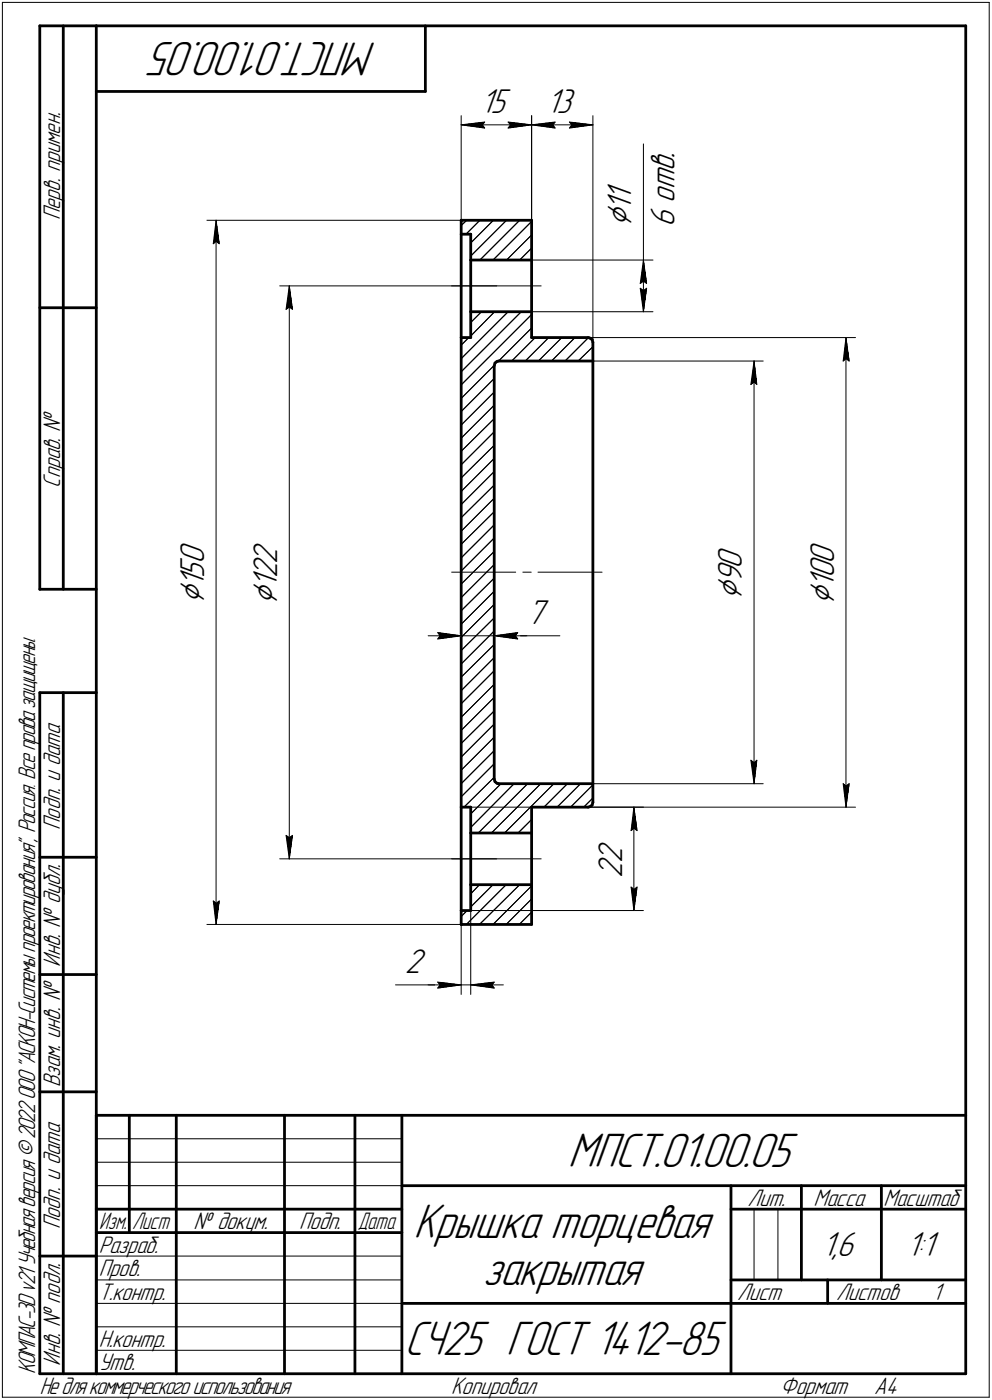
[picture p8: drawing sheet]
<svg xmlns="http://www.w3.org/2000/svg" width="211mm" height="298mm" viewBox="0 0 211 298" stroke-linecap="round" stroke-linejoin="round" font-family="sans-serif">
<defs><g id="words">
<g font-size="10.9">
<text x="80.2" y="9" transform="rotate(-180 80.2 9)">МПСТ.01.00.05</text>
<text x="120.8" y="248.5">МПСТ.01.00.05</text>
<text x="88" y="263.5">Крышка торцевая</text>
<text x="102.6" y="273.5">закрытая</text>
<text x="86.1" y="288.5">СЧ25 ГОСТ 1412-85</text>
</g>
<g font-size="8.5">
<text x="134.4" y="48.4" transform="rotate(-90 134.4 48.4)">Ç</text>
<text x="43.4" y="128.5" transform="rotate(-90 43.4 128.5)">Ç</text>
<text x="59" y="128.7" transform="rotate(-90 59 128.7)">Ç</text>
<text x="157.8" y="127.7" transform="rotate(-90 157.8 127.7)">Ç</text>
<text x="177.5" y="128.7" transform="rotate(-90 177.5 128.7)">Ç</text>
</g>
<g font-size="7.8">
<text x="102.3" y="24.1">15</text>
<text x="116.3" y="24.1">13</text>
<text x="143.5" y="33.6" transform="rotate(-90 143.5 33.6)">.</text>
<text x="143.5" y="40.4" transform="rotate(-90 143.5 40.4)">т</text>
<text x="143.5" y="36.4" transform="rotate(-90 143.5 36.4)">в</text>
<text x="134.4" y="45" transform="rotate(-90 134.4 45)">1</text>
<text x="134.4" y="42.9" transform="rotate(-90 134.4 42.9)">1</text>
<text x="143.5" y="43.1" transform="rotate(-90 143.5 43.1)">о</text>
<text x="143.5" y="48.4" transform="rotate(-90 143.5 48.4)">6</text>
<text x="43.4" y="125.1" transform="rotate(-90 43.4 125.1)">1</text>
<text x="43.4" y="123" transform="rotate(-90 43.4 123)">5</text>
<text x="43.4" y="120.2" transform="rotate(-90 43.4 120.2)">0</text>
<text x="59" y="125.3" transform="rotate(-90 59 125.3)">1</text>
<text x="59" y="123.2" transform="rotate(-90 59 123.2)">2</text>
<text x="59" y="120" transform="rotate(-90 59 120)">2</text>
<text x="157.8" y="124.2" transform="rotate(-90 157.8 124.2)">9</text>
<text x="157.8" y="121.1" transform="rotate(-90 157.8 121.1)">0</text>
<text x="177.5" y="125.3" transform="rotate(-90 177.5 125.3)">1</text>
<text x="177.5" y="123.2" transform="rotate(-90 177.5 123.2)">0</text>
<text x="177.5" y="120" transform="rotate(-90 177.5 120)">0</text>
<text x="112.1" y="132.8">7</text>
<text x="132.4" y="183.8" transform="rotate(-90 132.4 183.8)">2</text>
<text x="132.4" y="187" transform="rotate(-90 132.4 187)">2</text>
<text x="86.1" y="207.2">2</text>
<text x="174.9" y="267.5">1,6</text>
<text x="192.9" y="267.5">1:1</text>
</g>
<g font-size="5.4">
<text x="12.8" y="46.9" transform="rotate(-90 12.8 46.9)">Перв. примен.</text>
<text x="12.8" y="103.8" transform="rotate(-90 12.8 103.8)">Справ. №</text>
<text x="12.8" y="176.7" transform="rotate(-90 12.8 176.7)">Подп. и дата</text>
<text x="12.8" y="205.8" transform="rotate(-90 12.8 205.8)">Инв. № дубл.</text>
<text x="12.8" y="231.6" transform="rotate(-90 12.8 231.6)">Взам. инв. №</text>
<text x="159.1" y="256.8">Лит.</text>
<text x="173.1" y="256.8">Масса</text>
<text x="188" y="256.8">Масштаб</text>
<text x="12.8" y="261.7" transform="rotate(-90 12.8 261.7)">Подп. и дата</text>
<text x="41.2" y="261.8">№ докум.</text>
<text x="63.6" y="261.8">Подп.</text>
<text x="21" y="266.8">Разраб.</text>
<text x="21" y="271.8">Пров.</text>
<text x="21" y="276.8">Т.контр.</text>
<text x="156.9" y="276.8">Лист</text>
<text x="177.9" y="276.8">Листов</text>
<text x="198.4" y="276.8">1</text>
<text x="21" y="286.8">Н.контр.</text>
<text x="7.5" y="292.5" transform="rotate(-90 7.5 292.5)">КОМПАС-3Dv21 Учебнаяверсия©2022ООО&quot;АСКОН-Системыпроектирования&quot;, Россия. Всеправазащищены.</text>
<text x="12.8" y="290.8" transform="rotate(-90 12.8 290.8)">Инв. № подл.</text>
<text x="21" y="291.8">Утв.</text>
<text x="8.5" y="296.7">Недлякоммерческогоиспользования</text>
<text x="96" y="296.8">Копировал</text>
<text x="166" y="296.8">Формат</text>
<text x="186" y="296.8">A4</text>
</g>
<g font-size="5.3">
<text x="21.1" y="261.8">Изм.</text>
<text x="28.1" y="261.8">Лист</text>
<text x="76.1" y="261.8">Дата</text>
</g>
</g></defs>
<g fill="none" stroke="#000" stroke-width=".21">
<path d="M.5 .5v297zM.5 .5h210zM210.5 .5v297zM98.1 24.6v25.3zM98.1 26.6l5-.6zM98.1 26.6l5 .7zM98.1 26.6h15zM102.6 26.6l.5 .7zM103.1 26l-.5 .6zM108.1 27.3l5-.7zM108.1 26l.5 .6zM108.1 26l5 .6z"/>
<path d="M108.6 26.6l-.5 .7zM113.1 24.6v26.5zM113.1 24.6v44.5zM113.1 26.6l5-.6zM113.1 26.6l5 .7zM113.1 26.6h13.1zM117.6 26.6l.5 .7zM118.1 26l-.5 .6zM121.2 27.3l5-.7zM121.2 26l.5 .6zM121.2 26l5 .6zM121.7 26.6l-.5 .7z"/>
<path d="M126.2 24.6v50.2zM136.9 30.6v19.9zM44 46.9h61.7zM45.4 51.9l.6-.5zM46 46.9l.7 5zM46 51.4l.7 .5zM46 46.9l-.6 5zM46 46.9v149.9zM98.1 48l1.2-1.1zM99.1 49.9l3-3zM100.2 54.5l7.6-7.6zM102.1 55.4l8.5-8.5z"/>
<path d="M104.9 55.4l8.2-8.2zM105 46.9l-4.8 4.8zM106.6 55.4h32.3zM107.8 55.4l5.3-5.4zM110.6 55.4l2.5-2.6zM136.9 50.5v4.9zM136.9 55.4l.7 5zM136.9 59.9l.7 .5zM136.9 55.4l-.7 5zM136.9 55.4v11zM59.5 60.9h46.2zM60.9 65.9l.7-.5z"/>
<path d="M61.6 60.9l.6 5zM61.6 65.4l.6 .5zM61.6 60.9l-.7 5zM61.6 60.9v122zM96.1 60.9h19zM98.1 79.2l12.8-12.8zM98.1 76.4l10-10zM99.7 71.9l-1.6 1.6zM102.4 66.4l-2.2 2.3zM105.2 66.4l-5 5.1zM106.1 76.9l7-7.1zM106.6 66.4h32.3z"/>
<path d="M108.9 76.9l5-5zM111.8 76.9l5-5zM114.6 76.9l4.9-5zM117.3 76.9l5-5zM119.1 71.9h62.9zM120.2 76.9l5-5zM123 76.9l3.2-3.1zM125.9 76.9l.3-.3zM126.2 76.9h36.2zM136.2 60.4l.7-.5zM136.2 61.4l.7 5zM136.2 61.4l.7 .5z"/>
<path d="M136.9 61.9l.7-.5zM137.6 61.4l-.7 5zM160.4 76.9l.6 5zM160.4 76.9l-.6 5zM160.4 76.9v90zM179.4 76.9l.6-.5zM180 71.9l.7 5zM180 76.4l.7 .5zM180 71.9l-.6 5zM180 71.9v100zM98.1 96.1l7.1-6.9zM98.1 93.3l7.1-7z"/>
<path d="M98.1 90.5l7.1-7zM98.1 87.6l7.1-7zM98.1 84.8l7.1-7zM98.1 82l15-15zM105.2 91.9l-7.1 7.1zM159.8 81.9l.6-.5zM160.4 81.4l.6 .5zM98.1 118.8l7.1-7zM98.1 115.9l7.1-6.9zM98.1 113.1l7.1-7zM98.1 110.2l7.1-6.9zM98.1 107.4l7.1-7z"/>
<path d="M98.1 104.6l7.1-7zM98.1 101.8l7.1-7zM91.1 135.4h7zM93.1 134.7l5 .7zM93.1 134.7l.5 .7zM93.1 136.1l5-.7zM93.6 135.4l-.5 .7zM96.1 121.8h13.6zM98.1 138.5l7.1-6.9zM98.1 132.9l7.1-7zM98.1 130l7.1-6.9zM98.1 124.4l7.1-7z"/>
<path d="M98.1 121.6l7.1-7zM98.1 133.3v38.6zM98.1 135.4h7.1zM105.2 128.7l-7.1 7zM105.2 120.2l-7.1 7.1zM105.2 135.4h4.9zM105.2 133.3v32.6zM105.2 135.4l5 .7zM105.2 135.4l5-.7zM105.2 135.4h6.9zM109.6 135.4l.6 .7zM110.1 135.4h9z"/>
<path d="M110.2 134.7l-.6 .7zM111.3 121.8h1.7zM114.5 121.8h13.6zM98.1 158.3l7.1-6.9zM98.1 155.5l7.1-7zM98.1 152.7l7.1-7zM98.1 149.9l7.1-7.1zM98.1 147.1l7.1-7.1zM98.1 144.2l7.1-7zM98.1 141.4l7.1-7zM60.9 177.9l.7 5zM60.9 177.9l.7 .5z"/>
<path d="M61.6 178.4l.6-.5zM62.2 177.9l-.6 5zM98.1 166.9l7.1-7zM98.1 164l7.1-7zM98.1 161.2l7.1-7zM98.7 171.9l6.5-6.4zM100.2 173.3l6.4-6.4zM100.2 171.9h36.7zM101.8 177.4l10.5-10.5zM104.6 177.4l10.5-10.5zM105.2 162.6l-7.1 7.1zM107.4 177.4l10.5-10.5z"/>
<path d="M109.4 166.9l-9.2 9.3zM110.2 177.4l2.9-2.9zM113 177.4l.1-.1zM115.7 171.9l5-5zM118.5 171.9l5-5zM119.1 171.9h62.9zM121.4 171.9l4.8-4.8zM124.2 171.9l2-2zM126.2 166.9h36.2zM134.3 176.9l.6-.5zM134.9 171.9l.7 5zM134.9 176.4l.7 .5z"/>
<path d="M134.9 171.9l-.6 5zM134.9 171.9v22zM159.8 161.9l.6 5zM159.8 161.9l.6 .5zM160.4 162.4l.6-.5zM161 161.9l-.6 5zM179.4 166.9l.6 5zM179.4 166.9l.6 .5zM180 167.4l.7-.5zM180.7 166.9l-.7 5zM44 196.8h61.7zM45.4 191.9l.6 4.9z"/>
<path d="M45.4 191.9l.6 .5zM46 192.4l.7-.5zM46.7 191.9l-.7 4.9zM59.5 182.9h46.2zM96.1 182.9h19zM98.1 195.2l1.3-1.3zM98.1 193.9v17.9zM99.2 196.8l8.5-8.4zM100.2 188.4v23.4zM100.2 193.9h36.7zM102 196.8l8.6-8.4zM102 188.4l-1.8 1.9z"/>
<path d="M104.9 196.8l8.2-8.2zM104.9 188.4l-4.7 4.7zM107.7 196.8l5.4-5.4zM110.5 196.8l2.6-2.6zM134.3 188.9l.6 5zM134.3 188.9l.6 .5zM134.9 189.4l.7-.5zM135.6 188.9l-.7 5zM84.2 209.7h8.9zM91.1 209.7h7zM93.1 209.7h5zM93.1 209.1l5 .6z"/>
<path d="M93.1 209.1l.5 .6zM93.1 210.4l5-.7zM93.6 209.7l-.5 .7zM98.1 209.7h2.1zM100.2 209.7l5 .7zM100.2 209.7l5-.6zM100.2 209.7h6.9zM104.6 209.7l.6 .7zM105.2 209.1l-.6 .6zM20.5 247.5h65zM20.5 252.5h65zM20.5 242.5h65z"/>
<path d="M160.4 257.5v15zM165.5 257.5v15zM20.5 267.5h65zM20.5 272.5h65zM20.5 277.5h65zM.5 297.5h210zM20.5 282.5h65zM20.5 287.5h65z"/>
</g>
<g fill="none" stroke="#000" stroke-width=".59">
<path d="M8.5 5.5v120zM8.5 5.5h12zM13.5 5.5v120zM20.5 5.5v287zM20.5 5.5h185zM20.5 19.5h70zM90.5 5.5v14zM205.5 5.5v287zM98.1 49.9h2.1zM98.2 46.9h.1M98.1 46.9h.1M98.1 47v2.9z"/>
<path d="M98.1 49.9v22zM98.2 46.9h14.9zM100.2 55.4h12.9zM100.2 49.9v5.5zM100.2 55.4v11zM113.1 46.9v8.5zM113.1 55.4v11zM8.5 65.5h12zM98.1 71.9v100zM98.1 71.9h2.1zM100.2 66.4h12.9zM100.2 66.4v5.5z"/>
<path d="M105.2 77.9v88zM105.3 77.3l-.1 .6zM105.3 77.3l.4-.3zM105.7 77l.4-.1zM106.1 76.9h20.1zM113.1 71.9h12zM113.1 66.4v5.5zM125.1 71.9l.4 .1zM125.5 72l.5 .3zM126 72.3l.2 .6zM126.2 76.9v90zM126.2 72.9v4z"/>
<path d="M8.5 125.5h12zM8.5 147.5v145zM8.5 147.5h12zM13.5 147.5v145zM98.1 171.9h2.1zM98.1 171.9v22zM100.2 171.9v5.5zM100.2 177.4h12.9zM100.2 177.4v11zM105.2 165.9l.1 .6zM105.3 166.5l.4 .3zM105.7 166.8l.4 .1z"/>
<path d="M106.1 166.9h20.1zM113.1 171.9v5.5zM113.1 171.9h12zM113.1 177.4v11zM125.1 171.9l.4-.1zM125.5 171.8l.5-.4zM126.2 170.9l-.2 .5zM126.2 166.9v4zM8.5 182.5h12zM98.2 196.8h.1M98.1 196.8h.1M98.1 193.9h2.1z"/>
<path d="M98.1 193.9v2.9zM98.2 196.8h14.9zM100.2 188.4v5.5zM100.2 188.4h12.9zM113.1 188.4v8.4zM8.5 207.5h12zM8.5 232.5h12zM20.5 237.5h185zM20.5 237.5v55zM27.5 237.5v25zM37.5 237.5v55zM60.5 237.5v55z"/>
<path d="M75.5 237.5v55zM85.5 237.5v55zM20.5 257.5h65zM85.5 252.5h120zM155.5 252.5v40zM155.5 257.5h15zM170.5 252.5v20zM170.5 257.5h35zM187.5 252.5v20zM8.5 267.5h12zM20.5 262.5h65zM85.5 277.5h70z"/>
<path d="M155.5 277.5h50zM155.5 272.5h50zM176.1 272.5v5zM8.5 292.5h12zM20.5 292.5h185z"/>
</g>
<g fill="#fff" stroke="#fff" stroke-width=".21">
<path d="M37.8 115.2h7.2zM37.8 115.3h7.2zM37.8 115.4h7.2zM37.8 115.5h7.2zM37.8 115.6h7.2zM37.8 115.7h7.2zM37.8 115.7h7.2zM37.8 115.8h7.2zM37.8 115.9h7.2zM37.8 116h7.2zM37.8 116.1h7.2zM37.8 116.2h7.2zM37.8 116.2h7.2zM37.8 116.3h7.2zM37.8 116.4h7.2zM37.8 116.5h7.2zM37.8 116.6h7.2zM37.8 116.7h7.2zM37.8 116.8h7.2zM37.8 116.8h7.2zM37.8 116.9h7.2zM37.8 117h7.2zM37.8 117.1h7.2zM37.8 117.2h7.2zM37.8 117.3h7.2zM37.8 117.3h7.2zM37.8 117.4h7.2zM37.8 117.5h7.2zM37.8 117.6h7.2zM37.8 117.7h7.2zM37.8 117.8h7.2zM37.8 117.9h7.2zM37.8 117.9h7.2zM37.8 118h7.2zM37.8 118.1h7.2zM37.8 118.2h7.2zM37.8 118.3h7.2zM37.8 118.4h7.2zM37.8 118.4h7.2zM37.8 118.5h7.2zM37.8 118.6h7.2zM37.8 118.7h7.2zM37.8 118.8h7.2zM37.8 118.9h7.2zM37.8 119h7.2zM37.8 119h7.2zM37.8 119.1h7.2zM37.8 119.2h7.2zM37.8 119.3h7.2zM37.8 119.4h7.2zM37.8 119.5h7.2zM37.8 119.5h7.2zM37.8 119.6h7.2zM37.8 119.7h7.2zM37.8 119.8h7.2zM37.8 119.9h7.2zM37.8 120h7.2zM37.8 120.1h7.2zM37.8 120.1h7.2zM37.8 120.2h7.2zM37.8 120.3h7.2zM37.8 120.4h7.2zM37.8 120.5h7.2zM37.8 120.6h7.2zM37.8 120.6h7.2zM37.8 120.7h7.2zM37.8 120.8h7.2zM37.8 120.9h7.2zM37.8 121h7.2zM37.8 121.1h7.2zM37.8 121.2h7.2zM37.8 121.2h7.2zM37.8 121.3h7.2zM37.8 121.4h7.2zM37.8 121.5h7.2zM37.8 121.6h7.2zM37.8 121.7h7.2zM37.8 121.8h7.2zM37.8 121.8h7.2zM37.8 121.9h7.2zM37.8 122h7.2zM37.8 122.1h7.2zM37.8 122.2h7.2zM37.8 122.3h7.2zM37.8 122.3h7.2zM37.8 122.4h7.2zM37.8 122.5h7.2zM37.8 122.6h7.2zM37.8 122.7h7.2zM37.8 122.8h7.2zM37.8 122.9h7.2zM37.8 122.9h7.2zM37.8 123h7.2zM37.8 123.1h7.2zM37.8 123.2h7.2zM37.8 123.3h7.2zM37.8 123.4h7.2zM37.8 123.4h7.2zM37.8 123.5h7.2zM37.8 123.6h7.2zM37.8 123.7h7.2zM37.8 123.8h7.2zM37.8 123.9h7.2zM37.8 124h7.2zM37.8 124h7.2zM37.8 124.1h7.2zM37.8 124.2h7.2zM37.8 124.3h7.2zM37.8 124.4h7.2zM37.8 124.5h7.2zM37.8 124.5h7.2zM37.8 124.6h7.2zM37.8 124.7h7.2zM37.8 124.8h7.2zM37.8 124.9h7.2zM37.8 125h7.2zM37.8 125.1h7.2zM37.8 125.1h7.2zM37.8 125.2h7.2zM37.8 125.3h7.2zM37.8 125.4h7.2zM37.8 125.5h7.2zM37.8 125.6h7.2zM37.8 125.6h7.2zM37.8 125.7h7.2zM37.8 125.8h7.2zM37.8 125.9h7.2zM37.8 126h7.2zM37.8 126.1h7.2zM37.8 126.2h7.2zM37.8 126.2h7.2zM37.8 126.3h7.2zM37.8 126.4h7.2zM37.8 126.5h7.2zM37.8 126.6h7.2zM37.8 126.7h7.2zM37.8 126.7h7.2zM37.8 126.8h7.2zM37.8 126.9h7.2zM37.8 127h7.2zM37.8 127.1h7.2zM37.8 127.2h7.2zM37.8 127.3h7.2zM37.8 127.3h7.2zM37.8 127.4h7.2zM37.8 127.5h7.2zM37.8 127.6h7.2zM37.8 127.7h7.2zM37.8 127.8h7.2zM37.8 127.8h7.2zM37.8 127.9h7.2zM37.8 128h7.2zM37.8 128.1h7.2zM37.8 128.2h7.2zM37.8 128.3h7.2zM37.8 128.4h7.2zM37.8 128.4h7.2z"/>
<path d="M45.9 47.2h.2zM45.9 47.2h.2zM45.9 47.3h.3zM45.8 47.4h.4zM45.8 47.5h.4zM45.7 47.6h.6zM45.7 47.7h.6zM45.7 47.8h.7zM45.6 47.8h.8zM45.6 47.9h.9zM45.6 48h.9zM45.6 48.1h.9zM45.6 48.2h1zM45.5 48.3h1.1zM45.5 48.3h1.2zM45.5 48.4h1.2zM45.4 48.5h1.3zM45.4 48.6h1.3zM45.3 48.7h1.4zM45.3 48.8h1.5zM45.3 48.9h1.5zM45.3 48.9h1.5zM45.3 49h1.5zM45.3 49.1h1.5zM45.3 49.2h1.5zM45.3 49.3h1.5zM45.2 49.4h1.7zM45.2 49.4h1.7zM45.2 49.5h1.7zM45.2 49.6h1.7zM45.2 49.7h1.7zM45.2 49.8h1.7zM45.2 49.9h1.7zM45.1 50h1.9zM45.1 50h1.9zM45.1 50.1h1.9zM45.1 50.2h1.9zM45.1 50.3h1.9zM45.1 50.4h1.9zM45.1 50.5h1.9zM45 50.5h2zM45 50.6h2.1zM45 50.7h2.1zM45 50.8h2.1zM45 50.9h2.1zM45 51h2.1zM45 51.1h2.1zM45 51.1h2.1zM45 51.2h2.2zM45 51.3h2.2zM45 51.4h2.2zM45 51.5h2.2zM45 51.6h2.2zM45 51.6h2.2zM45 51.7h2.2zM44.9 51.8h2.3zM44.9 51.9h2.3zM44.9 52h2.3zM44.9 52.1h2.3zM44.9 52.2h2.3zM44.9 52.2h2.3zM44.9 52.3h2.3z"/>
<path d="M44.8 191.3h2.4zM44.9 191.4h2.3zM44.9 191.5h2.3zM44.9 191.6h2.3zM44.9 191.7h2.3zM44.9 191.8h2.3zM44.9 191.9h2.3zM44.9 191.9h2.3zM45 192h2.2zM45 192.1h2.2zM45 192.2h2.2zM45 192.3h2.2zM45 192.4h2.2zM45 192.4h2.2zM45 192.5h2.2zM45 192.6h2.1zM45 192.7h2.1zM45 192.8h2.1zM45 192.9h2.1zM45 193h2.1zM45 193h2.1zM45 193.1h2.1zM45 193.2h2zM45.1 193.3h1.9zM45.1 193.4h1.9zM45.1 193.5h1.9zM45.1 193.5h1.9zM45.1 193.6h1.9zM45.1 193.7h1.9zM45.1 193.8h1.9zM45.2 193.9h1.7zM45.2 194h1.7zM45.2 194.1h1.7zM45.2 194.1h1.7zM45.2 194.2h1.7zM45.2 194.3h1.7zM45.2 194.4h1.7zM45.3 194.5h1.5zM45.3 194.6h1.5zM45.3 194.6h1.5zM45.3 194.7h1.5zM45.3 194.8h1.5zM45.3 194.9h1.5zM45.3 195h1.5zM45.3 195.1h1.4zM45.4 195.2h1.3zM45.4 195.2h1.3zM45.5 195.3h1.2zM45.5 195.4h1.2zM45.5 195.5h1.1zM45.6 195.6h1zM45.6 195.7h.9zM45.6 195.7h.9zM45.6 195.8h.9zM45.6 195.9h.8zM45.7 196h.7zM45.7 196.1h.6zM45.7 196.2h.6zM45.8 196.3h.4zM45.8 196.3h.4zM45.9 196.4h.3zM45.9 196.5h.2zM45.9 196.6h.2z"/>
<path d="M53.3 115h7.2zM53.3 115.1h7.2zM53.3 115.1h7.2zM53.3 115.2h7.2zM53.3 115.3h7.2zM53.3 115.4h7.2zM53.3 115.5h7.2zM53.3 115.6h7.2zM53.3 115.7h7.2zM53.3 115.7h7.2zM53.3 115.8h7.2zM53.3 115.9h7.2zM53.3 116h7.2zM53.3 116.1h7.2zM53.3 116.2h7.2zM53.3 116.2h7.2zM53.3 116.3h7.2zM53.3 116.4h7.2zM53.3 116.5h7.2zM53.3 116.6h7.2zM53.3 116.7h7.2zM53.3 116.8h7.2zM53.3 116.8h7.2zM53.3 116.9h7.2zM53.3 117h7.2zM53.3 117.1h7.2zM53.3 117.2h7.2zM53.3 117.3h7.2zM53.3 117.3h7.2zM53.3 117.4h7.2zM53.3 117.5h7.2zM53.3 117.6h7.2zM53.3 117.7h7.2zM53.3 117.8h7.2zM53.3 117.9h7.2zM53.3 117.9h7.2zM53.3 118h7.2zM53.3 118.1h7.2zM53.3 118.2h7.2zM53.3 118.3h7.2zM53.3 118.4h7.2zM53.3 118.4h7.2zM53.3 118.5h7.2zM53.3 118.6h7.2zM53.3 118.7h7.2zM53.3 118.8h7.2zM53.3 118.9h7.2zM53.3 119h7.2zM53.3 119h7.2zM53.3 119.1h7.2zM53.3 119.2h7.2zM53.3 119.3h7.2zM53.3 119.4h7.2zM53.3 119.5h7.2zM53.3 119.5h7.2zM53.3 119.6h7.2zM53.3 119.7h7.2zM53.3 119.8h7.2zM53.3 119.9h7.2zM53.3 120h7.2zM53.3 120.1h7.2zM53.3 120.1h7.2zM53.3 120.2h7.2zM53.3 120.3h7.2zM53.3 120.4h7.2zM53.3 120.5h7.2zM53.3 120.6h7.2zM53.3 120.6h7.2zM53.3 120.7h7.2zM53.3 120.8h7.2zM53.3 120.9h7.2zM53.3 121h7.2zM53.3 121.1h7.2zM53.3 121.2h7.2zM53.3 121.2h7.2zM53.3 121.3h7.2zM53.3 121.4h7.2zM53.3 121.5h7.2zM53.3 121.6h7.2zM53.3 121.7h7.2zM53.3 121.8h7.2zM53.3 121.8h7.2zM53.3 121.9h7.2zM53.3 122h7.2zM53.3 122.1h7.2zM53.3 122.2h7.2zM53.3 122.3h7.2zM53.3 122.3h7.2zM53.3 122.4h7.2zM53.3 122.5h7.2zM53.3 122.6h7.2zM53.3 122.7h7.2zM53.3 122.8h7.2zM53.3 122.9h7.2zM53.3 122.9h7.2zM53.3 123h7.2zM53.3 123.1h7.2zM53.3 123.2h7.2zM53.3 123.3h7.2zM53.3 123.4h7.2zM53.3 123.4h7.2zM53.3 123.5h7.2zM53.3 123.6h7.2zM53.3 123.7h7.2zM53.3 123.8h7.2zM53.3 123.9h7.2zM53.3 124h7.2zM53.3 124h7.2zM53.3 124.1h7.2zM53.3 124.2h7.2zM53.3 124.3h7.2zM53.3 124.4h7.2zM53.3 124.5h7.2zM53.3 124.5h7.2zM53.3 124.6h7.2zM53.3 124.7h7.2zM53.3 124.8h7.2zM53.3 124.9h7.2zM53.3 125h7.2zM53.3 125.1h7.2zM53.3 125.1h7.2zM53.3 125.2h7.2zM53.3 125.3h7.2zM53.3 125.4h7.2zM53.3 125.5h7.2zM53.3 125.6h7.2zM53.3 125.6h7.2zM53.3 125.7h7.2zM53.3 125.8h7.2zM53.3 125.9h7.2zM53.3 126h7.2zM53.3 126.1h7.2zM53.3 126.2h7.2zM53.3 126.2h7.2zM53.3 126.3h7.2zM53.3 126.4h7.2zM53.3 126.5h7.2zM53.3 126.6h7.2zM53.3 126.7h7.2zM53.3 126.7h7.2zM53.3 126.8h7.2zM53.3 126.9h7.2zM53.3 127h7.2zM53.3 127.1h7.2zM53.3 127.2h7.2zM53.3 127.3h7.2zM53.3 127.3h7.2zM53.3 127.4h7.2zM53.3 127.5h7.2zM53.3 127.6h7.2zM53.3 127.7h7.2zM53.3 127.8h7.2zM53.3 127.8h7.2zM53.3 127.9h7.2zM53.3 128h7.2zM53.3 128.1h7.2zM53.3 128.2h7.2zM53.3 128.3h7.2zM53.3 128.4h7.2zM53.3 128.4h7.2zM53.3 128.5h7.2zM53.3 128.6h7.2z"/>
<path d="M61.5 61.1h.2zM61.5 61.2h.2zM61.4 61.3h.4zM61.4 61.4h.4zM61.3 61.5h.5zM61.3 61.6h.6zM61.3 61.6h.6zM61.2 61.7h.8zM61.2 61.8h.8zM61.1 61.9h1zM61.1 62h1zM61 62.1h1.1zM61 62.1h1.1zM61 62.2h1.1zM61 62.3h1.2zM61 62.4h1.2zM60.9 62.5h1.4zM60.9 62.6h1.4zM60.8 62.7h1.5zM60.8 62.7h1.6zM60.8 62.8h1.6zM60.8 62.9h1.6zM60.8 63h1.6zM60.8 63.1h1.6zM60.8 63.2h1.6zM60.8 63.2h1.6zM60.8 63.3h1.7zM60.7 63.4h1.8zM60.7 63.5h1.8zM60.7 63.6h1.8zM60.7 63.7h1.8zM60.7 63.8h1.8zM60.7 63.8h1.8zM60.7 63.9h1.9zM60.7 64h1.9zM60.7 64.1h1.9zM60.6 64.2h2zM60.6 64.3h2zM60.6 64.3h2zM60.6 64.4h2zM60.6 64.5h2zM60.6 64.6h2.1zM60.6 64.7h2.1zM60.6 64.8h2.1zM60.6 64.9h2.1zM60.5 64.9h2.2zM60.5 65h2.2zM60.5 65.1h2.2zM60.5 65.2h2.2zM60.5 65.3h2.2zM60.5 65.4h2.2zM60.5 65.4h2.2zM60.5 65.5h2.2zM60.5 65.6h2.2zM60.5 65.7h2.2zM60.5 65.8h2.3zM60.5 65.9h2.3zM60.5 66h2.3zM60.5 66h2.3zM60.5 66.1h2.3zM60.5 66.2h2.3zM60.5 66.3h2.3z"/>
<path d="M60.4 177.4h2.4zM60.5 177.5h2.3zM60.5 177.5h2.3zM60.5 177.6h2.3zM60.5 177.7h2.3zM60.5 177.8h2.3zM60.5 177.9h2.3zM60.5 178h2.3zM60.5 178.1h2.2zM60.5 178.1h2.2zM60.5 178.2h2.2zM60.5 178.3h2.2zM60.5 178.4h2.2zM60.5 178.5h2.2zM60.5 178.6h2.2zM60.5 178.6h2.2zM60.5 178.7h2.2zM60.5 178.8h2.2zM60.6 178.9h2.1zM60.6 179h2.1zM60.6 179.1h2.1zM60.6 179.2h2.1zM60.6 179.2h2zM60.6 179.3h2zM60.6 179.4h2zM60.6 179.5h2zM60.6 179.6h2zM60.7 179.7h1.9zM60.7 179.7h1.9zM60.7 179.8h1.9zM60.7 179.9h1.8zM60.7 180h1.8zM60.7 180.1h1.8zM60.7 180.2h1.8zM60.7 180.3h1.8zM60.7 180.3h1.8zM60.8 180.4h1.7zM60.8 180.5h1.6zM60.8 180.6h1.6zM60.8 180.7h1.6zM60.8 180.8h1.6zM60.8 180.8h1.6zM60.8 180.9h1.6zM60.8 181h1.6zM60.8 181.1h1.5zM60.9 181.2h1.4zM60.9 181.3h1.4zM61 181.4h1.2zM61 181.4h1.2zM61 181.5h1.1zM61 181.6h1.1zM61 181.7h1.1zM61.1 181.8h1zM61.1 181.9h1zM61.2 181.9h.8zM61.2 182h.8zM61.3 182.1h.6zM61.3 182.2h.6zM61.3 182.3h.5zM61.4 182.4h.4zM61.4 182.5h.4zM61.5 182.5h.2zM61.5 182.6h.2z"/>
<path d="M152.1 116.1h7.3zM152.1 116.2h7.3zM152.1 116.2h7.3zM152.1 116.3h7.3zM152.1 116.4h7.3zM152.1 116.5h7.3zM152.1 116.6h7.3zM152.1 116.7h7.3zM152.1 116.8h7.3zM152.1 116.8h7.3zM152.1 116.9h7.3zM152.1 117h7.3zM152.1 117.1h7.3zM152.1 117.2h7.3zM152.1 117.3h7.3zM152.1 117.3h7.3zM152.1 117.4h7.3zM152.1 117.5h7.3zM152.1 117.6h7.3zM152.1 117.7h7.3zM152.1 117.8h7.3zM152.1 117.9h7.3zM152.1 117.9h7.3zM152.1 118h7.3zM152.1 118.1h7.3zM152.1 118.2h7.3zM152.1 118.3h7.3zM152.1 118.4h7.3zM152.1 118.4h7.3zM152.1 118.5h7.3zM152.1 118.6h7.3zM152.1 118.7h7.3zM152.1 118.8h7.3zM152.1 118.9h7.3zM152.1 119h7.3zM152.1 119h7.3zM152.1 119.1h7.3zM152.1 119.2h7.3zM152.1 119.3h7.3zM152.1 119.4h7.3zM152.1 119.5h7.3zM152.1 119.5h7.3zM152.1 119.6h7.3zM152.1 119.7h7.3zM152.1 119.8h7.3zM152.1 119.9h7.3zM152.1 120h7.3zM152.1 120.1h7.3zM152.1 120.1h7.3zM152.1 120.2h7.3zM152.1 120.3h7.3zM152.1 120.4h7.3zM152.1 120.5h7.3zM152.1 120.6h7.3zM152.1 120.6h7.3zM152.1 120.7h7.3zM152.1 120.8h7.3zM152.1 120.9h7.3zM152.1 121h7.3zM152.1 121.1h7.3zM152.1 121.2h7.3zM152.1 121.2h7.3zM152.1 121.3h7.3zM152.1 121.4h7.3zM152.1 121.5h7.3zM152.1 121.6h7.3zM152.1 121.7h7.3zM152.1 121.8h7.3zM152.1 121.8h7.3zM152.1 121.9h7.3zM152.1 122h7.3zM152.1 122.1h7.3zM152.1 122.2h7.3zM152.1 122.3h7.3zM152.1 122.3h7.3zM152.1 122.4h7.3zM152.1 122.5h7.3zM152.1 122.6h7.3zM152.1 122.7h7.3zM152.1 122.8h7.3zM152.1 122.9h7.3zM152.1 122.9h7.3zM152.1 123h7.3zM152.1 123.1h7.3zM152.1 123.2h7.3zM152.1 123.3h7.3zM152.1 123.4h7.3zM152.1 123.4h7.3zM152.1 123.5h7.3zM152.1 123.6h7.3zM152.1 123.7h7.3zM152.1 123.8h7.3zM152.1 123.9h7.3zM152.1 124h7.3zM152.1 124h7.3zM152.1 124.1h7.3zM152.1 124.2h7.3zM152.1 124.3h7.3zM152.1 124.4h7.3zM152.1 124.5h7.3zM152.1 124.5h7.3zM152.1 124.6h7.3zM152.1 124.7h7.3zM152.1 124.8h7.3zM152.1 124.9h7.3zM152.1 125h7.3zM152.1 125.1h7.3zM152.1 125.1h7.3zM152.1 125.2h7.3zM152.1 125.3h7.3zM152.1 125.4h7.3zM152.1 125.5h7.3zM152.1 125.6h7.3zM152.1 125.6h7.3zM152.1 125.7h7.3zM152.1 125.8h7.3zM152.1 125.9h7.3zM152.1 126h7.3zM152.1 126.1h7.3zM152.1 126.2h7.3zM152.1 126.2h7.3zM152.1 126.3h7.3zM152.1 126.4h7.3zM152.1 126.5h7.3zM152.1 126.6h7.3zM152.1 126.7h7.3zM152.1 126.7h7.3zM152.1 126.8h7.3zM152.1 126.9h7.3zM152.1 127h7.3zM152.1 127.1h7.3zM152.1 127.2h7.3zM152.1 127.3h7.3zM152.1 127.3h7.3zM152.1 127.4h7.3zM152.1 127.5h7.3zM152.1 127.6h7.3z"/>
<path d="M160.4 77.1h.2zM160.4 77.2h.2zM160.3 77.3h.3zM160.3 77.4h.4zM160.2 77.5h.5zM160.2 77.6h.6zM160.2 77.6h.6zM160.1 77.7h.7zM160.1 77.8h.8zM160 77.9h.9zM160 78h.9zM159.9 78.1h1.1zM159.9 78.1h1.1zM159.9 78.2h1.1zM159.9 78.3h1.1zM159.9 78.4h1.1zM159.8 78.5h1.3zM159.8 78.6h1.3zM159.7 78.7h1.4zM159.7 78.7h1.5zM159.7 78.8h1.5zM159.7 78.9h1.5zM159.7 79h1.5zM159.7 79.1h1.5zM159.7 79.2h1.5zM159.7 79.2h1.5zM159.6 79.3h1.7zM159.6 79.4h1.7zM159.6 79.5h1.7zM159.6 79.6h1.7zM159.6 79.7h1.7zM159.6 79.8h1.7zM159.6 79.8h1.7zM159.5 79.9h1.9zM159.5 80h1.9zM159.5 80.1h1.9zM159.5 80.2h1.9zM159.5 80.3h1.9zM159.5 80.3h1.9zM159.5 80.4h1.9zM159.4 80.5h2zM159.4 80.6h2.1zM159.4 80.7h2.1zM159.4 80.8h2.1zM159.4 80.9h2.1zM159.4 80.9h2.1zM159.4 81h2.1zM159.4 81.1h2.1zM159.3 81.2h2.2zM159.3 81.3h2.2zM159.3 81.4h2.2zM159.3 81.4h2.2zM159.3 81.5h2.2zM159.3 81.6h2.2zM159.3 81.7h2.2zM159.3 81.8h2.3zM159.3 81.9h2.3zM159.3 82h2.3zM159.3 82h2.3zM159.3 82.1h2.3zM159.3 82.2h2.3zM159.3 82.3h2.3z"/>
<path d="M159.2 161.4h2.4zM159.3 161.5h2.3zM159.3 161.5h2.3zM159.3 161.6h2.3zM159.3 161.7h2.3zM159.3 161.8h2.3zM159.3 161.9h2.3zM159.3 162h2.3zM159.3 162.1h2.2zM159.3 162.1h2.2zM159.3 162.2h2.2zM159.3 162.3h2.2zM159.3 162.4h2.2zM159.3 162.5h2.2zM159.3 162.6h2.2zM159.4 162.6h2.1zM159.4 162.7h2.1zM159.4 162.8h2.1zM159.4 162.9h2.1zM159.4 163h2.1zM159.4 163.1h2.1zM159.4 163.2h2.1zM159.4 163.2h2zM159.5 163.3h1.9zM159.5 163.4h1.9zM159.5 163.5h1.9zM159.5 163.6h1.9zM159.5 163.7h1.9zM159.5 163.7h1.9zM159.5 163.8h1.9zM159.6 163.9h1.7zM159.6 164h1.7zM159.6 164.1h1.7zM159.6 164.2h1.7zM159.6 164.3h1.7zM159.6 164.3h1.7zM159.6 164.4h1.7zM159.7 164.5h1.5zM159.7 164.6h1.5zM159.7 164.7h1.5zM159.7 164.8h1.5zM159.7 164.8h1.5zM159.7 164.9h1.5zM159.7 165h1.5zM159.7 165.1h1.4zM159.8 165.2h1.3zM159.8 165.3h1.3zM159.9 165.4h1.1zM159.9 165.4h1.1zM159.9 165.5h1.1zM159.9 165.6h1.1zM159.9 165.7h1.1zM160 165.8h.9zM160 165.9h.9zM160.1 165.9h.8zM160.1 166h.7zM160.2 166.1h.6zM160.2 166.2h.6zM160.2 166.3h.5zM160.3 166.4h.4zM160.3 166.5h.3zM160.4 166.5h.2zM160.4 166.6h.2z"/>
<path d="M171.8 115h7.3zM171.8 115.1h7.3zM171.8 115.1h7.3zM171.8 115.2h7.3zM171.8 115.3h7.3zM171.8 115.4h7.3zM171.8 115.5h7.3zM171.8 115.6h7.3zM171.8 115.7h7.3zM171.8 115.7h7.3zM171.8 115.8h7.3zM171.8 115.9h7.3zM171.8 116h7.3zM171.8 116.1h7.3zM171.8 116.2h7.3zM171.8 116.2h7.3zM171.8 116.3h7.3zM171.8 116.4h7.3zM171.8 116.5h7.3zM171.8 116.6h7.3zM171.8 116.7h7.3zM171.8 116.8h7.3zM171.8 116.8h7.3zM171.8 116.9h7.3zM171.8 117h7.3zM171.8 117.1h7.3zM171.8 117.2h7.3zM171.8 117.3h7.3zM171.8 117.3h7.3zM171.8 117.4h7.3zM171.8 117.5h7.3zM171.8 117.6h7.3zM171.8 117.7h7.3zM171.8 117.8h7.3zM171.8 117.9h7.3zM171.8 117.9h7.3zM171.8 118h7.3zM171.8 118.1h7.3zM171.8 118.2h7.3zM171.8 118.3h7.3zM171.8 118.4h7.3zM171.8 118.4h7.3zM171.8 118.5h7.3zM171.8 118.6h7.3zM171.8 118.7h7.3zM171.8 118.8h7.3zM171.8 118.9h7.3zM171.8 119h7.3zM171.8 119h7.3zM171.8 119.1h7.3zM171.8 119.2h7.3zM171.8 119.3h7.3zM171.8 119.4h7.3zM171.8 119.5h7.3zM171.8 119.5h7.3zM171.8 119.6h7.3zM171.8 119.7h7.3zM171.8 119.8h7.3zM171.8 119.9h7.3zM171.8 120h7.3zM171.8 120.1h7.3zM171.8 120.1h7.3zM171.8 120.2h7.3zM171.8 120.3h7.3zM171.8 120.4h7.3zM171.8 120.5h7.3zM171.8 120.6h7.3zM171.8 120.6h7.3zM171.8 120.7h7.3zM171.8 120.8h7.3zM171.8 120.9h7.3zM171.8 121h7.3zM171.8 121.1h7.3zM171.8 121.2h7.3zM171.8 121.2h7.3zM171.8 121.3h7.3zM171.8 121.4h7.3zM171.8 121.5h7.3zM171.8 121.6h7.3zM171.8 121.7h7.3zM171.8 121.8h7.3zM171.8 121.8h7.3zM171.8 121.9h7.3zM171.8 122h7.3zM171.8 122.1h7.3zM171.8 122.2h7.3zM171.8 122.3h7.3zM171.8 122.3h7.3zM171.8 122.4h7.3zM171.8 122.5h7.3zM171.8 122.6h7.3zM171.8 122.7h7.3zM171.8 122.8h7.3zM171.8 122.9h7.3zM171.8 122.9h7.3zM171.8 123h7.3zM171.8 123.1h7.3zM171.8 123.2h7.3zM171.8 123.3h7.3zM171.8 123.4h7.3zM171.8 123.4h7.3zM171.8 123.5h7.3zM171.8 123.6h7.3zM171.8 123.7h7.3zM171.8 123.8h7.3zM171.8 123.9h7.3zM171.8 124h7.3zM171.8 124h7.3zM171.8 124.1h7.3zM171.8 124.2h7.3zM171.8 124.3h7.3zM171.8 124.4h7.3zM171.8 124.5h7.3zM171.8 124.5h7.3zM171.8 124.6h7.3zM171.8 124.7h7.3zM171.8 124.8h7.3zM171.8 124.9h7.3zM171.8 125h7.3zM171.8 125.1h7.3zM171.8 125.1h7.3zM171.8 125.2h7.3zM171.8 125.3h7.3zM171.8 125.4h7.3zM171.8 125.5h7.3zM171.8 125.6h7.3zM171.8 125.6h7.3zM171.8 125.7h7.3zM171.8 125.8h7.3zM171.8 125.9h7.3zM171.8 126h7.3zM171.8 126.1h7.3zM171.8 126.2h7.3zM171.8 126.2h7.3zM171.8 126.3h7.3zM171.8 126.4h7.3zM171.8 126.5h7.3zM171.8 126.6h7.3zM171.8 126.7h7.3zM171.8 126.7h7.3zM171.8 126.8h7.3zM171.8 126.9h7.3zM171.8 127h7.3zM171.8 127.1h7.3zM171.8 127.2h7.3zM171.8 127.3h7.3zM171.8 127.3h7.3zM171.8 127.4h7.3zM171.8 127.5h7.3zM171.8 127.6h7.3zM171.8 127.7h7.3zM171.8 127.8h7.3zM171.8 127.8h7.3zM171.8 127.9h7.3zM171.8 128h7.3zM171.8 128.1h7.3zM171.8 128.2h7.3zM171.8 128.3h7.3zM171.8 128.4h7.3zM171.8 128.4h7.3zM171.8 128.5h7.3zM171.8 128.6h7.3z"/>
<path d="M179.9 72.1h.3zM179.9 72.2h.3zM179.9 72.3h.4zM179.8 72.4h.5zM179.8 72.5h.5zM179.7 72.6h.6zM179.7 72.6h.6zM179.7 72.7h.7zM179.7 72.8h.7zM179.7 72.9h.8zM179.7 73h.8zM179.6 73.1h.9zM179.6 73.2h1zM179.5 73.2h1.1zM179.5 73.3h1.2zM179.5 73.4h1.2zM179.4 73.5h1.4zM179.4 73.6h1.4zM179.3 73.7h1.5zM179.3 73.7h1.5zM179.3 73.8h1.5zM179.3 73.9h1.5zM179.3 74h1.5zM179.3 74.1h1.5zM179.3 74.2h1.5zM179.3 74.3h1.5zM179.2 74.3h1.7zM179.2 74.4h1.7zM179.2 74.5h1.7zM179.2 74.6h1.7zM179.2 74.7h1.7zM179.2 74.8h1.7zM179.2 74.8h1.7zM179.2 74.9h1.8zM179.2 75h1.8zM179.2 75.1h1.8zM179.2 75.2h1.8zM179.2 75.3h1.8zM179.2 75.4h1.8zM179.2 75.4h1.8zM179.1 75.5h1.9zM179.1 75.6h2zM179.1 75.7h2zM179.1 75.8h2zM179.1 75.9h2zM179.1 75.9h2zM179.1 76h2zM179.1 76.1h2zM179 76.2h2.2zM179 76.3h2.2zM179 76.4h2.2zM179 76.5h2.2zM179 76.5h2.2zM179 76.6h2.2zM179 76.7h2.2zM178.9 76.8h2.4zM178.9 76.9h2.4zM178.9 77h2.4zM178.9 77h2.4zM178.9 77.1h2.4zM178.9 77.2h2.4zM178.9 77.3h2.4z"/>
<path d="M178.8 166.4h2.5zM178.9 166.5h2.4zM178.9 166.5h2.4zM178.9 166.6h2.4zM178.9 166.7h2.4zM178.9 166.8h2.4zM178.9 166.9h2.4zM178.9 167h2.4zM179 167h2.2zM179 167.1h2.2zM179 167.2h2.2zM179 167.3h2.2zM179 167.4h2.2zM179 167.5h2.2zM179 167.6h2.2zM179.1 167.6h2zM179.1 167.7h2zM179.1 167.8h2zM179.1 167.9h2zM179.1 168h2zM179.1 168.1h2zM179.1 168.1h2zM179.1 168.2h1.9zM179.2 168.3h1.8zM179.2 168.4h1.8zM179.2 168.5h1.8zM179.2 168.6h1.8zM179.2 168.7h1.8zM179.2 168.7h1.8zM179.2 168.8h1.8zM179.2 168.9h1.7zM179.2 169h1.7zM179.2 169.1h1.7zM179.2 169.2h1.7zM179.2 169.2h1.7zM179.2 169.3h1.7zM179.2 169.4h1.7zM179.3 169.5h1.5zM179.3 169.6h1.5zM179.3 169.7h1.5zM179.3 169.8h1.5zM179.3 169.8h1.5zM179.3 169.9h1.5zM179.3 170h1.5zM179.3 170.1h1.5zM179.4 170.2h1.4zM179.4 170.3h1.4zM179.5 170.3h1.2zM179.5 170.4h1.2zM179.5 170.5h1.1zM179.6 170.6h1zM179.6 170.7h.9zM179.7 170.8h.8zM179.7 170.9h.8zM179.7 170.9h.7zM179.7 171h.7zM179.7 171.1h.6zM179.7 171.2h.6zM179.8 171.3h.5zM179.8 171.4h.5zM179.9 171.4h.4zM179.9 171.5h.3zM179.9 171.6h.3z"/>
<path d="M112.1 127.3h5zM112.1 127.3h5zM112.1 127.4h5zM112.1 127.5h5zM112.1 127.6h5zM112.1 127.7h5zM112.1 127.8h5zM112.1 127.8h5zM112.1 127.9h5zM112.1 128h5zM112.1 128.1h5zM112.1 128.2h5zM112.1 128.3h5zM112.1 128.4h5zM112.1 128.4h5zM112.1 128.5h5zM112.1 128.6h5zM112.1 128.7h5zM112.1 128.8h5zM112.1 128.9h5zM112.1 128.9h5zM112.1 129h5zM112.1 129.1h5zM112.1 129.2h5zM112.1 129.3h5zM112.1 129.4h5zM112.1 129.5h5zM112.1 129.5h5zM112.1 129.6h5zM112.1 129.7h5zM112.1 129.8h5zM112.1 129.9h5zM112.1 130h5zM112.1 130h5zM112.1 130.1h5zM112.1 130.2h5zM112.1 130.3h5zM112.1 130.4h5zM112.1 130.5h5zM112.1 130.6h5zM112.1 130.6h5zM112.1 130.7h5zM112.1 130.8h5zM112.1 130.9h5zM112.1 131h5zM112.1 131.1h5zM112.1 131.1h5zM112.1 131.2h5zM112.1 131.3h5zM112.1 131.4h5zM112.1 131.5h5zM112.1 131.6h5zM112.1 131.7h5zM112.1 131.7h5zM112.1 131.8h5zM112.1 131.9h5zM112.1 132h5zM112.1 132.1h5zM112.1 132.2h5zM112.1 132.2h5zM112.1 132.3h5zM112.1 132.4h5zM112.1 132.5h5zM112.1 132.6h5zM112.1 132.7h5zM112.1 132.8h5zM112.1 132.8h5zM112.1 132.9h5zM112.1 133h5zM112.1 133.1h5zM112.1 133.2h5zM112.1 133.3h5zM112.1 133.3h5zM112.1 133.4h5zM112.1 133.5h5zM112.1 133.6h5zM112.1 133.7h5zM112.1 133.8h5zM112.1 133.9h5zM112.1 133.9h5zM112.1 134h5zM112.1 134.1h5zM112.1 134.2h5zM112.1 134.3h5z"/>
<path d="M92.6 134.2h.7zM92.6 134.3h1.3zM92.6 134.4h1.9zM92.6 134.5h2.6zM92.6 134.5h3.2zM92.6 134.6h3.8zM92.6 134.7h4zM92.6 134.8h4.2zM92.6 134.9h4.3zM92.6 135h4.6zM92.6 135h4.8zM92.6 135.1h4.9zM92.6 135.2h5.2zM92.6 135.3h5.4zM92.6 135.4h5.5zM92.6 135.5h5.4zM92.6 135.6h5.2zM92.6 135.6h4.9zM92.6 135.7h4.8zM92.6 135.8h4.6zM92.6 135.9h4.3zM92.6 136h4.2zM92.6 136.1h4zM92.6 136.1h3.8zM92.6 136.2h3.1zM92.6 136.3h2.3zM92.6 136.4h1.5zM92.6 136.5h.8z"/>
<path d="M110.1 134.2h.6zM109.5 134.3h1.2zM108.8 134.4h1.9zM108.2 134.5h2.5zM107.6 134.5h3.1zM106.9 134.6h3.8zM106.8 134.7h3.9zM106.6 134.8h4.1zM106.3 134.9h4.4zM106.2 135h4.5zM106 135h4.7zM105.7 135.1h5zM105.6 135.2h5.1zM105.4 135.3h5.3zM105.2 135.4h5.5zM105.4 135.5h5.3zM105.6 135.6h5.1zM105.7 135.6h5zM106 135.7h4.7zM106.2 135.8h4.5zM106.3 135.9h4.4zM106.6 136h4.1zM106.8 136.1h3.9zM106.9 136.1h3.8zM107.7 136.2h3zM108.5 136.3h2.2zM109.2 136.4h1.5zM110 136.5h.7z"/>
<path d="M86.1 201.6h5zM86.1 201.7h5zM86.1 201.8h5zM86.1 201.8h5zM86.1 201.9h5zM86.1 202h5zM86.1 202.1h5zM86.1 202.2h5zM86.1 202.3h5zM86.1 202.4h5zM86.1 202.4h5zM86.1 202.5h5zM86.1 202.6h5zM86.1 202.7h5zM86.1 202.8h5zM86.1 202.9h5zM86.1 202.9h5zM86.1 203h5zM86.1 203.1h5zM86.1 203.2h5zM86.1 203.3h5zM86.1 203.4h5zM86.1 203.5h5zM86.1 203.5h5zM86.1 203.6h5zM86.1 203.7h5zM86.1 203.8h5zM86.1 203.9h5zM86.1 204h5zM86.1 204h5zM86.1 204.1h5zM86.1 204.2h5zM86.1 204.3h5zM86.1 204.4h5zM86.1 204.5h5zM86.1 204.6h5zM86.1 204.6h5zM86.1 204.7h5zM86.1 204.8h5zM86.1 204.9h5zM86.1 205h5zM86.1 205.1h5zM86.1 205.1h5zM86.1 205.2h5zM86.1 205.3h5zM86.1 205.4h5zM86.1 205.5h5zM86.1 205.6h5zM86.1 205.7h5zM86.1 205.7h5zM86.1 205.8h5zM86.1 205.9h5zM86.1 206h5zM86.1 206.1h5zM86.1 206.2h5zM86.1 206.2h5zM86.1 206.3h5zM86.1 206.4h5zM86.1 206.5h5zM86.1 206.6h5zM86.1 206.7h5zM86.1 206.8h5zM86.1 206.8h5zM86.1 206.9h5zM86.1 207h5zM86.1 207.1h5zM86.1 207.2h5zM86.1 207.3h5zM86.1 207.3h5zM86.1 207.4h5zM86.1 207.5h5zM86.1 207.6h5zM86.1 207.7h5zM86.1 207.8h5zM86.1 207.9h5zM86.1 207.9h5zM86.1 208h5zM86.1 208.1h5zM86.1 208.2h5zM86.1 208.3h5zM86.1 208.4h5zM86.1 208.4h5zM86.1 208.5h5zM86.1 208.6h5z"/>
<path d="M92.6 208.6h.7zM92.6 208.7h1.3zM92.6 208.8h1.9zM92.6 208.9h2.6zM92.6 209h3.2zM92.6 209h3.8zM92.6 209.1h4zM92.6 209.2h4.3zM92.6 209.3h4.4zM92.6 209.4h4.7zM92.6 209.5h4.9zM92.6 209.5h5.1zM92.6 209.6h5.4zM92.6 209.7h5.5zM92.6 209.8h5.4zM92.6 209.9h5.2zM92.6 210h4.9zM92.6 210.1h4.8zM92.6 210.1h4.6zM92.6 210.2h4.3zM92.6 210.3h4.2zM92.6 210.4h4zM92.6 210.5h3.8zM92.6 210.6h3.2zM92.6 210.7h2.6zM92.6 210.7h1.9zM92.6 210.8h1.3zM92.6 210.9h.7z"/>
<path d="M105.1 208.6h.6zM104.5 208.7h1.2zM103.8 208.8h1.9zM103.2 208.9h2.5zM102.6 209h3.1zM101.9 209h3.8zM101.8 209.1h3.9zM101.5 209.2h4.2zM101.3 209.3h4.4zM101.1 209.4h4.6zM100.8 209.5h4.9zM100.7 209.5h5zM100.4 209.6h5.3zM100.2 209.7h5.5zM100.4 209.8h5.3zM100.6 209.9h5.1zM100.8 210h4.9zM101 210.1h4.7zM101.2 210.1h4.5zM101.3 210.2h4.4zM101.6 210.3h4.1zM101.8 210.4h3.9zM101.9 210.5h3.8zM102.6 210.6h3.1zM103.2 210.7h2.5zM103.8 210.7h1.9zM104.5 210.8h1.2zM105.1 210.9h.6z"/>
<path d="M126.7 178.8h7.2zM126.7 178.9h7.2zM126.7 179h7.2zM126.7 179.1h7.2zM126.7 179.2h7.2zM126.7 179.2h7.2zM126.7 179.3h7.2zM126.7 179.4h7.2zM126.7 179.5h7.2zM126.7 179.6h7.2zM126.7 179.7h7.2zM126.7 179.7h7.2zM126.7 179.8h7.2zM126.7 179.9h7.2zM126.7 180h7.2zM126.7 180.1h7.2zM126.7 180.2h7.2zM126.7 180.3h7.2zM126.7 180.3h7.2zM126.7 180.4h7.2zM126.7 180.5h7.2zM126.7 180.6h7.2zM126.7 180.7h7.2zM126.7 180.8h7.2zM126.7 180.8h7.2zM126.7 180.9h7.2zM126.7 181h7.2zM126.7 181.1h7.2zM126.7 181.2h7.2zM126.7 181.3h7.2zM126.7 181.4h7.2zM126.7 181.4h7.2zM126.7 181.5h7.2zM126.7 181.6h7.2zM126.7 181.7h7.2zM126.7 181.8h7.2zM126.7 181.9h7.2zM126.7 181.9h7.2zM126.7 182h7.2zM126.7 182.1h7.2zM126.7 182.2h7.2zM126.7 182.3h7.2zM126.7 182.4h7.2zM126.7 182.5h7.2zM126.7 182.5h7.2zM126.7 182.6h7.2zM126.7 182.7h7.2zM126.7 182.8h7.2zM126.7 182.9h7.2zM126.7 183h7.2zM126.7 183h7.2zM126.7 183.1h7.2zM126.7 183.2h7.2zM126.7 183.3h7.2zM126.7 183.4h7.2zM126.7 183.5h7.2zM126.7 183.6h7.2zM126.7 183.6h7.2zM126.7 183.7h7.2zM126.7 183.8h7.2zM126.7 183.9h7.2zM126.7 184h7.2zM126.7 184.1h7.2zM126.7 184.1h7.2zM126.7 184.2h7.2zM126.7 184.3h7.2zM126.7 184.4h7.2zM126.7 184.5h7.2zM126.7 184.6h7.2zM126.7 184.7h7.2zM126.7 184.7h7.2zM126.7 184.8h7.2zM126.7 184.9h7.2zM126.7 185h7.2zM126.7 185.1h7.2zM126.7 185.2h7.2zM126.7 185.3h7.2zM126.7 185.3h7.2zM126.7 185.4h7.2zM126.7 185.5h7.2zM126.7 185.6h7.2zM126.7 185.7h7.2zM126.7 185.8h7.2zM126.7 185.8h7.2zM126.7 185.9h7.2zM126.7 186h7.2zM126.7 186.1h7.2zM126.7 186.2h7.2zM126.7 186.3h7.2zM126.7 186.4h7.2zM126.7 186.4h7.2zM126.7 186.5h7.2zM126.7 186.6h7.2zM126.7 186.7h7.2zM126.7 186.8h7.2zM126.7 186.9h7.2z"/>
<path d="M134.8 172.1h.2zM134.8 172.2h.2zM134.8 172.3h.3zM134.7 172.4h.4zM134.7 172.5h.4zM134.6 172.6h.6zM134.6 172.6h.6zM134.6 172.7h.7zM134.5 172.8h.8zM134.5 172.9h.9zM134.5 173h.9zM134.5 173.1h.9zM134.5 173.1h1zM134.4 173.2h1.1zM134.4 173.3h1.2zM134.4 173.4h1.2zM134.3 173.5h1.3zM134.3 173.6h1.3zM134.2 173.7h1.4zM134.2 173.7h1.5zM134.2 173.8h1.5zM134.2 173.9h1.5zM134.2 174h1.5zM134.2 174.1h1.5zM134.2 174.2h1.5zM134.2 174.2h1.5zM134.1 174.3h1.7zM134.1 174.4h1.7zM134.1 174.5h1.7zM134.1 174.6h1.7zM134.1 174.7h1.7zM134.1 174.8h1.7zM134.1 174.8h1.7zM134 174.9h1.9zM134 175h1.9zM134 175.1h1.9zM134 175.2h1.9zM134 175.3h1.9zM134 175.3h1.9zM134 175.4h1.9zM133.9 175.5h2zM133.9 175.6h2.1zM133.9 175.7h2.1zM133.9 175.8h2.1zM133.9 175.9h2.1zM133.9 175.9h2.1zM133.9 176h2.1zM133.9 176.1h2.1zM133.9 176.2h2.2zM133.9 176.3h2.2zM133.9 176.4h2.2zM133.9 176.4h2.2zM133.9 176.5h2.2zM133.9 176.6h2.2zM133.9 176.7h2.2zM133.8 176.8h2.3zM133.8 176.9h2.3zM133.8 177h2.3zM133.8 177h2.3zM133.8 177.1h2.3zM133.8 177.2h2.3zM133.8 177.3h2.3z"/>
<path d="M133.7 188.4h2.4zM133.8 188.5h2.3zM133.8 188.6h2.3zM133.8 188.6h2.3zM133.8 188.7h2.3zM133.8 188.8h2.3zM133.8 188.9h2.3zM133.8 189h2.3zM133.9 189.1h2.2zM133.9 189.1h2.2zM133.9 189.2h2.2zM133.9 189.3h2.2zM133.9 189.4h2.2zM133.9 189.5h2.2zM133.9 189.6h2.2zM133.9 189.7h2.1zM133.9 189.7h2.1zM133.9 189.8h2.1zM133.9 189.9h2.1zM133.9 190h2.1zM133.9 190.1h2.1zM133.9 190.2h2.1zM133.9 190.2h2zM134 190.3h1.9zM134 190.4h1.9zM134 190.5h1.9zM134 190.6h1.9zM134 190.7h1.9zM134 190.8h1.9zM134 190.8h1.9zM134.1 190.9h1.7zM134.1 191h1.7zM134.1 191.1h1.7zM134.1 191.2h1.7zM134.1 191.3h1.7zM134.1 191.3h1.7zM134.1 191.4h1.7zM134.2 191.5h1.5zM134.2 191.6h1.5zM134.2 191.7h1.5zM134.2 191.8h1.5zM134.2 191.9h1.5zM134.2 191.9h1.5zM134.2 192h1.5zM134.2 192.1h1.4zM134.3 192.2h1.3zM134.3 192.3h1.3zM134.4 192.4h1.2zM134.4 192.4h1.2zM134.4 192.5h1.1zM134.5 192.6h1zM134.5 192.7h.9zM134.5 192.8h.9zM134.5 192.9h.9zM134.5 193h.8zM134.6 193h.7zM134.6 193.1h.6zM134.6 193.2h.6zM134.7 193.3h.4zM134.7 193.4h.4zM134.8 193.5h.3zM134.8 193.5h.2zM134.8 193.6h.2z"/>
<path d="M128.7 38.9h7.2zM128.7 39h7.2zM128.7 39.1h7.2zM128.7 39.2h7.2zM128.7 39.3h7.2zM128.7 39.4h7.2zM128.7 39.5h7.2zM128.7 39.5h7.2zM128.7 39.6h7.2zM128.7 39.7h7.2zM128.7 39.8h7.2zM128.7 39.9h7.2zM128.7 40h7.2zM128.7 40h7.2zM128.7 40.1h7.2zM128.7 40.2h7.2zM128.7 40.3h7.2zM128.7 40.4h7.2zM128.7 40.5h7.2zM128.7 40.6h7.2zM128.7 40.6h7.2zM128.7 40.7h7.2zM128.7 40.8h7.2zM128.7 40.9h7.2zM128.7 41h7.2zM128.7 41.1h7.2zM128.7 41.1h7.2zM128.7 41.2h7.2zM128.7 41.3h7.2zM128.7 41.4h7.2zM128.7 41.5h7.2zM128.7 41.6h7.2zM128.7 41.7h7.2zM128.7 41.7h7.2zM128.7 41.8h7.2zM128.7 41.9h7.2zM128.7 42h7.2zM128.7 42.1h7.2zM128.7 42.2h7.2zM128.7 42.2h7.2zM128.7 42.3h7.2zM128.7 42.4h7.2zM128.7 42.5h7.2zM128.7 42.6h7.2zM128.7 42.7h7.2zM128.7 42.8h7.2zM128.7 42.8h7.2zM128.7 42.9h7.2zM128.7 43h7.2zM128.7 43.1h7.2zM128.7 43.2h7.2zM128.7 43.3h7.2zM128.7 43.3h7.2zM128.7 43.4h7.2zM128.7 43.5h7.2zM128.7 43.6h7.2zM128.7 43.7h7.2zM128.7 43.8h7.2zM128.7 43.9h7.2zM128.7 43.9h7.2zM128.7 44h7.2zM128.7 44.1h7.2zM128.7 44.2h7.2zM128.7 44.3h7.2zM128.7 44.4h7.2zM128.7 44.4h7.2zM128.7 44.5h7.2zM128.7 44.6h7.2zM128.7 44.7h7.2zM128.7 44.8h7.2zM128.7 44.9h7.2zM128.7 45h7.2zM128.7 45h7.2zM128.7 45.1h7.2zM128.7 45.2h7.2zM128.7 45.3h7.2zM128.7 45.4h7.2zM128.7 45.5h7.2zM128.7 45.6h7.2zM128.7 45.6h7.2zM128.7 45.7h7.2zM128.7 45.8h7.2zM128.7 45.9h7.2zM128.7 46h7.2zM128.7 46.1h7.2zM128.7 46.1h7.2zM128.7 46.2h7.2zM128.7 46.3h7.2zM128.7 46.4h7.2zM128.7 46.5h7.2zM128.7 46.6h7.2zM128.7 46.7h7.2zM128.7 46.7h7.2zM128.7 46.8h7.2zM128.7 46.9h7.2zM128.7 47h7.2zM128.7 47.1h7.2zM128.7 47.2h7.2zM128.7 47.2h7.2zM128.7 47.3h7.2zM128.7 47.4h7.2zM128.7 47.5h7.2zM128.7 47.6h7.2zM128.7 47.7h7.2zM128.7 47.8h7.2zM128.7 47.8h7.2zM128.7 47.9h7.2zM128.7 48h7.2zM128.7 48.1h7.2zM128.7 48.2h7.2zM128.7 48.3h7.2zM128.7 48.3h7.2z"/>
<path d="M137.9 32.7h7.1zM137.9 32.8h7.1zM137.9 32.9h7.1zM137.9 32.9h7.1zM137.9 33h7.1zM137.9 33.1h7.1zM137.9 33.2h7.1zM137.9 33.3h7.1zM137.9 33.4h7.1zM137.9 33.4h7.1zM137.9 33.5h7.1zM137.9 33.6h7.1zM137.9 33.7h7.1zM137.9 33.8h7.1zM137.9 33.9h7.1zM137.9 34h7.1zM137.9 34h7.1zM137.9 34.1h7.1zM137.9 34.2h7.1zM137.9 34.3h7.1zM137.9 34.4h7.1zM137.9 34.5h7.1zM137.9 34.5h7.1zM137.9 34.6h7.1zM137.9 34.7h7.1zM137.9 34.8h7.1zM137.9 34.9h7.1zM137.9 35h7.1zM137.9 35.1h7.1zM137.9 35.1h7.1zM137.9 35.2h7.1zM137.9 35.3h7.1zM137.9 35.4h7.1zM137.9 35.5h7.1zM137.9 35.6h7.1zM137.9 35.6h7.1zM137.9 35.7h7.1zM137.9 35.8h7.1zM137.9 35.9h7.1zM137.9 36h7.1zM137.9 36.1h7.1zM137.9 36.2h7.1zM137.9 36.2h7.1zM137.9 36.3h7.1zM137.9 36.4h7.1zM137.9 36.5h7.1zM137.9 36.6h7.1zM137.9 36.7h7.1zM137.9 36.7h7.1zM137.9 36.8h7.1zM137.9 36.9h7.1zM137.9 37h7.1zM137.9 37.1h7.1zM137.9 37.2h7.1zM137.9 37.3h7.1zM137.9 37.3h7.1zM137.9 37.4h7.1zM137.9 37.5h7.1zM137.9 37.6h7.1zM137.9 37.7h7.1zM137.9 37.8h7.1zM137.9 37.8h7.1zM137.9 37.9h7.1zM137.9 38h7.1zM137.9 38.1h7.1zM137.9 38.2h7.1zM137.9 38.3h7.1zM137.9 38.4h7.1zM137.9 38.4h7.1zM137.9 38.5h7.1zM137.9 38.6h7.1zM137.9 38.7h7.1zM137.9 38.8h7.1zM137.9 38.9h7.1zM137.9 38.9h7.1zM137.9 39h7.1zM137.9 39.1h7.1zM137.9 39.2h7.1zM137.9 39.3h7.1zM137.9 39.4h7.1zM137.9 39.5h7.1zM137.9 39.5h7.1zM137.9 39.6h7.1zM137.9 39.7h7.1zM137.9 39.8h7.1zM137.9 39.9h7.1zM137.9 40h7.1zM137.9 40h7.1zM137.9 40.1h7.1zM137.9 40.2h7.1zM137.9 40.3h7.1zM137.9 40.4h7.1zM137.9 40.5h7.1zM137.9 40.6h7.1zM137.9 40.6h7.1zM137.9 40.7h7.1zM137.9 40.8h7.1zM137.9 40.9h7.1zM137.9 41h7.1zM137.9 41.1h7.1zM137.9 41.1h7.1zM137.9 41.2h7.1zM137.9 41.3h7.1zM137.9 41.4h7.1zM137.9 41.5h7.1zM137.9 41.6h7.1zM137.9 41.7h7.1zM137.9 41.7h7.1zM137.9 41.8h7.1zM137.9 41.9h7.1zM137.9 42h7.1zM137.9 42.1h7.1zM137.9 42.2h7.1zM137.9 42.2h7.1zM137.9 42.3h7.1zM137.9 42.4h7.1zM137.9 42.5h7.1zM137.9 42.6h7.1zM137.9 42.7h7.1zM137.9 42.8h7.1zM137.9 42.8h7.1zM137.9 42.9h7.1zM137.9 43h7.1zM137.9 43.1h7.1zM137.9 43.2h7.1zM137.9 43.3h7.1zM137.9 43.3h7.1zM137.9 43.4h7.1zM137.9 43.5h7.1zM137.9 43.6h7.1zM137.9 43.7h7.1zM137.9 43.8h7.1zM137.9 43.9h7.1zM137.9 43.9h7.1zM137.9 44h7.1zM137.9 44.1h7.1zM137.9 44.2h7.1zM137.9 44.3h7.1zM137.9 44.4h7.1zM137.9 44.4h7.1zM137.9 44.5h7.1zM137.9 44.6h7.1zM137.9 44.7h7.1zM137.9 44.8h7.1zM137.9 44.9h7.1zM137.9 45h7.1zM137.9 45h7.1zM137.9 45.1h7.1zM137.9 45.2h7.1zM137.9 45.3h7.1zM137.9 45.4h7.1zM137.9 45.5h7.1zM137.9 45.6h7.1zM137.9 45.6h7.1zM137.9 45.7h7.1zM137.9 45.8h7.1zM137.9 45.9h7.1zM137.9 46h7.1zM137.9 46.1h7.1zM137.9 46.1h7.1zM137.9 46.2h7.1zM137.9 46.3h7.1zM137.9 46.4h7.1zM137.9 46.5h7.1zM137.9 46.6h7.1zM137.9 46.7h7.1zM137.9 46.7h7.1zM137.9 46.8h7.1zM137.9 46.9h7.1zM137.9 47h7.1zM137.9 47.1h7.1zM137.9 47.2h7.1zM137.9 47.2h7.1zM137.9 47.3h7.1zM137.9 47.4h7.1zM137.9 47.5h7.1zM137.9 47.6h7.1zM137.9 47.7h7.1zM137.9 47.8h7.1zM137.9 47.8h7.1zM137.9 47.9h7.1zM137.9 48h7.1zM137.9 48.1h7.1zM137.9 48.2h7.1zM137.9 48.3h7.1zM137.9 48.3h7.1z"/>
<path d="M136.8 55.6h.3zM136.8 55.7h.3zM136.7 55.8h.5zM136.7 55.9h.5zM136.7 56h.5zM136.7 56h.5zM136.7 56.1h.5zM136.6 56.2h.7zM136.6 56.3h.7zM136.5 56.4h.9zM136.5 56.5h.9zM136.4 56.6h1zM136.4 56.6h1.1zM136.4 56.7h1.1zM136.3 56.8h1.3zM136.3 56.9h1.3zM136.2 57h1.5zM136.2 57.1h1.5zM136.1 57.1h1.6zM136.1 57.2h1.7zM136.1 57.3h1.7zM136.1 57.4h1.7zM136.1 57.5h1.7zM136.1 57.6h1.7zM136.1 57.7h1.7zM136.1 57.7h1.7zM136.1 57.8h1.7zM136.1 57.9h1.7zM136.1 58h1.7zM136.1 58.1h1.7zM136.1 58.2h1.7zM136.1 58.3h1.7zM136.1 58.3h1.7zM136.1 58.4h1.8zM136.1 58.5h1.8zM136.1 58.6h1.8zM136 58.7h1.9zM136 58.8h1.9zM136 58.8h1.9zM136 58.9h1.9zM136 59h1.9zM136 59.1h2zM136 59.2h2zM136 59.3h2zM136 59.4h2zM135.9 59.4h2.1zM135.9 59.5h2.1zM135.9 59.6h2.1zM135.9 59.7h2.2zM135.9 59.8h2.2zM135.9 59.9h2.2zM135.9 59.9h2.2zM135.9 60h2.2zM135.9 60.1h2.2zM135.8 60.2h2.3zM135.8 60.3h2.4zM135.8 60.4h2.4zM135.8 60.5h2.4zM135.8 60.5h2.4zM135.8 60.6h2.4zM135.8 60.7h2.4zM135.8 60.8h2.4z"/>
<path d="M135.7 60.9h2.5zM135.8 61h2.4zM135.8 61h2.4zM135.8 61.1h2.4zM135.8 61.2h2.4zM135.8 61.3h2.4zM135.8 61.4h2.4zM135.8 61.5h2.4zM135.8 61.6h2.3zM135.9 61.6h2.2zM135.9 61.7h2.2zM135.9 61.8h2.2zM135.9 61.9h2.2zM135.9 62h2.2zM135.9 62.1h2.2zM135.9 62.1h2.1zM135.9 62.2h2.1zM135.9 62.3h2.1zM136 62.4h2zM136 62.5h2zM136 62.6h2zM136 62.7h2zM136 62.7h1.9zM136 62.8h1.9zM136 62.9h1.9zM136 63h1.9zM136 63.1h1.9zM136.1 63.2h1.8zM136.1 63.2h1.8zM136.1 63.3h1.8zM136.1 63.4h1.7zM136.1 63.5h1.7zM136.1 63.6h1.7zM136.1 63.7h1.7zM136.1 63.8h1.7zM136.1 63.8h1.7zM136.1 63.9h1.7zM136.1 64h1.7zM136.1 64.1h1.7zM136.1 64.2h1.7zM136.1 64.3h1.7zM136.1 64.3h1.7zM136.1 64.4h1.7zM136.1 64.5h1.7zM136.1 64.6h1.6zM136.2 64.7h1.5zM136.2 64.8h1.5zM136.3 64.9h1.3zM136.3 64.9h1.3zM136.4 65h1.1zM136.4 65.1h1.1zM136.4 65.2h1zM136.5 65.3h.9zM136.5 65.4h.9zM136.6 65.4h.7zM136.6 65.5h.7zM136.7 65.6h.5zM136.7 65.7h.5zM136.7 65.8h.5zM136.7 65.9h.5zM136.7 66h.5zM136.8 66h.3zM136.8 66.1h.3z"/>
<path d="M102.3 18.5h6.7zM102.3 18.5h6.7zM102.3 18.6h6.7zM102.3 18.7h6.7zM102.3 18.8h6.7zM102.3 18.9h6.7zM102.3 19h6.7zM102.3 19h6.7zM102.3 19.1h6.7zM102.3 19.2h6.7zM102.3 19.3h6.7zM102.3 19.4h6.7zM102.3 19.5h6.7zM102.3 19.6h6.7zM102.3 19.6h6.7zM102.3 19.7h6.7zM102.3 19.8h6.7zM102.3 19.9h6.7zM102.3 20h6.7zM102.3 20.1h6.7zM102.3 20.2h6.7zM102.3 20.2h6.7zM102.3 20.3h6.7zM102.3 20.4h6.7zM102.3 20.5h6.7zM102.3 20.6h6.7zM102.3 20.7h6.7zM102.3 20.7h6.7zM102.3 20.8h6.7zM102.3 20.9h6.7zM102.3 21h6.7zM102.3 21.1h6.7zM102.3 21.2h6.7zM102.3 21.3h6.7zM102.3 21.3h6.7zM102.3 21.4h6.7zM102.3 21.5h6.7zM102.3 21.6h6.7zM102.3 21.7h6.7zM102.3 21.8h6.7zM102.3 21.8h6.7zM102.3 21.9h6.7zM102.3 22h6.7zM102.3 22.1h6.7zM102.3 22.2h6.7zM102.3 22.3h6.7zM102.3 22.4h6.7zM102.3 22.4h6.7zM102.3 22.5h6.7zM102.3 22.6h6.7zM102.3 22.7h6.7zM102.3 22.8h6.7zM102.3 22.9h6.7zM102.3 22.9h6.7zM102.3 23h6.7zM102.3 23.1h6.7zM102.3 23.2h6.7zM102.3 23.3h6.7zM102.3 23.4h6.7zM102.3 23.5h6.7zM102.3 23.5h6.7zM102.3 23.6h6.7zM102.3 23.7h6.7zM102.3 23.8h6.7zM102.3 23.9h6.7zM102.3 24h6.7zM102.3 24h6.7zM102.3 24.1h6.7zM102.3 24.2h6.7zM102.3 24.3h6.7zM102.3 24.4h6.7zM102.3 24.5h6.7zM102.3 24.6h6.7zM102.3 24.6h6.7zM102.3 24.7h6.7zM102.3 24.8h6.7zM102.3 24.9h6.7zM102.3 25h6.7zM102.3 25.1h6.7zM102.3 25.1h6.7zM102.3 25.2h6.7zM102.3 25.3h6.7zM102.3 25.4h6.7zM102.3 25.5h6.7z"/>
<path d="M103 25.5h.6zM102.4 25.6h1.2zM101.8 25.7h1.8zM101.2 25.7h2.4zM100.6 25.8h3zM99.9 25.9h3.7zM99.7 26h3.9zM99.5 26.1h4.1zM99.3 26.2h4.3zM99.1 26.2h4.5zM98.8 26.3h4.8zM98.6 26.4h5zM98.4 26.5h5.2zM98.1 26.6h5.5zM98.4 26.7h5.2zM98.6 26.8h5zM98.7 26.8h4.9zM99 26.9h4.6zM99.1 27h4.5zM99.3 27.1h4.3zM99.6 27.2h4zM99.7 27.3h3.9zM99.9 27.3h3.7zM100.6 27.4h3zM101.2 27.5h2.4zM101.8 27.6h1.8zM102.4 27.7h1.2zM103 27.8h.6z"/>
<path d="M107.6 25.5h.7zM107.6 25.6h1.3zM107.6 25.7h1.9zM107.6 25.7h2.6zM107.6 25.8h3.1zM107.6 25.9h3.7zM107.6 26h4zM107.6 26.1h4.2zM107.6 26.2h4.4zM107.6 26.2h4.7zM107.6 26.3h4.9zM107.6 26.4h5.1zM107.6 26.5h5.3zM107.6 26.6h5.5zM107.6 26.7h5.3zM107.6 26.8h5.2zM107.6 26.8h4.9zM107.6 26.9h4.8zM107.6 27h4.6zM107.6 27.1h4.3zM107.6 27.2h4.2zM107.6 27.3h4zM107.6 27.3h3.7zM107.6 27.4h3.1zM107.6 27.5h2.6zM107.6 27.6h1.9zM107.6 27.7h1.3zM107.6 27.8h.7z"/>
<path d="M116.2 18.5h6.8zM116.2 18.5h6.8zM116.2 18.6h6.8zM116.2 18.7h6.8zM116.2 18.8h6.8zM116.2 18.9h6.8zM116.2 19h6.8zM116.2 19h6.8zM116.2 19.1h6.8zM116.2 19.2h6.8zM116.2 19.3h6.8zM116.2 19.4h6.8zM116.2 19.5h6.8zM116.2 19.6h6.8zM116.2 19.6h6.8zM116.2 19.7h6.8zM116.2 19.8h6.8zM116.2 19.9h6.8zM116.2 20h6.8zM116.2 20.1h6.8zM116.2 20.2h6.8zM116.2 20.2h6.8zM116.2 20.3h6.8zM116.2 20.4h6.8zM116.2 20.5h6.8zM116.2 20.6h6.8zM116.2 20.7h6.8zM116.2 20.7h6.8zM116.2 20.8h6.8zM116.2 20.9h6.8zM116.2 21h6.8zM116.2 21.1h6.8zM116.2 21.2h6.8zM116.2 21.3h6.8zM116.2 21.3h6.8zM116.2 21.4h6.8zM116.2 21.5h6.8zM116.2 21.6h6.8zM116.2 21.7h6.8zM116.2 21.8h6.8zM116.2 21.8h6.8zM116.2 21.9h6.8zM116.2 22h6.8zM116.2 22.1h6.8zM116.2 22.2h6.8zM116.2 22.3h6.8zM116.2 22.4h6.8zM116.2 22.4h6.8zM116.2 22.5h6.8zM116.2 22.6h6.8zM116.2 22.7h6.8zM116.2 22.8h6.8zM116.2 22.9h6.8zM116.2 22.9h6.8zM116.2 23h6.8zM116.2 23.1h6.8zM116.2 23.2h6.8zM116.2 23.3h6.8zM116.2 23.4h6.8zM116.2 23.5h6.8zM116.2 23.5h6.8zM116.2 23.6h6.8zM116.2 23.7h6.8zM116.2 23.8h6.8zM116.2 23.9h6.8zM116.2 24h6.8zM116.2 24h6.8zM116.2 24.1h6.8zM116.2 24.2h6.8zM116.2 24.3h6.8zM116.2 24.4h6.8zM116.2 24.5h6.8zM116.2 24.6h6.8zM116.2 24.6h6.8zM116.2 24.7h6.8zM116.2 24.8h6.8zM116.2 24.9h6.8zM116.2 25h6.8zM116.2 25.1h6.8zM116.2 25.1h6.8zM116.2 25.2h6.8zM116.2 25.3h6.8zM116.2 25.4h6.8zM116.2 25.5h6.8z"/>
<path d="M118 25.5h.6zM117.4 25.6h1.2zM116.8 25.7h1.8zM116.2 25.7h2.4zM115.6 25.8h3zM114.9 25.9h3.7zM114.7 26h3.9zM114.5 26.1h4.1zM114.3 26.2h4.3zM114 26.2h4.6zM113.8 26.3h4.8zM113.6 26.4h5zM113.4 26.5h5.2zM113.1 26.6h5.5zM113.4 26.7h5.2zM113.5 26.8h5.1zM113.7 26.8h4.9zM114 26.9h4.6zM114.1 27h4.5zM114.3 27.1h4.3zM114.6 27.2h4zM114.7 27.3h3.9zM114.9 27.3h3.7zM115.6 27.4h3zM116.2 27.5h2.4zM116.8 27.6h1.8zM117.4 27.7h1.2zM118 27.8h.6z"/>
<path d="M120.6 25.5h.7zM120.6 25.6h1.3zM120.6 25.7h1.9zM120.6 25.7h2.6zM120.6 25.8h3.2zM120.6 25.9h3.8zM120.6 26h4zM120.6 26.1h4.3zM120.6 26.2h4.5zM120.6 26.2h4.7zM120.6 26.3h5zM120.6 26.4h5.1zM120.6 26.5h5.4zM120.6 26.6h5.6zM120.6 26.7h5.4zM120.6 26.8h5.2zM120.6 26.8h5zM120.6 26.9h4.8zM120.6 27h4.6zM120.6 27.1h4.4zM120.6 27.2h4.2zM120.6 27.3h4zM120.6 27.3h3.8zM120.6 27.4h3.2zM120.6 27.5h2.6zM120.6 27.6h1.9zM120.6 27.7h1.3zM120.6 27.8h.7z"/>
</g>
<g fill="#000" stroke="#000" stroke-width=".21">
<path d="M98.1 26.6h4.5zM98.8 26.7h3.9zM99.4 26.8h3.4zM100.1 26.8h2.8zM100.7 26.9h2.2zM101.3 27h1.7zM101.9 27.1h1.1zM102.5 27.2h.6z"/>
<path d="M102.4 26.1h.7zM101.8 26.2h1.2zM101 26.2h2zM100.3 26.3h2.6zM99.6 26.4h3.2zM98.9 26.5h3.8z"/>
<path d="M108.2 26.1h.7zM108.3 26.2h1.3zM108.4 26.2h1.9zM108.5 26.3h2.5zM108.5 26.4h3.3zM108.6 26.5h3.8z"/>
<path d="M108.6 26.6h4.5zM108.6 26.7h3.9zM108.5 26.8h3.4zM108.5 26.8h2.8zM108.4 26.9h2.3zM108.4 27h1.7zM108.3 27.1h1.1zM108.2 27.2h.6z"/>
<path d="M113.1 26.6h4.5zM113.8 26.7h3.9zM114.4 26.8h3.4zM115.1 26.8h2.8zM115.7 26.9h2.2zM116.2 27h1.7zM116.9 27.1h1.1zM117.5 27.2h.6z"/>
<path d="M117.4 26.1h.7zM116.8 26.2h1.2zM116 26.2h1.9zM115.3 26.3h2.6zM114.6 26.4h3.2zM113.9 26.5h3.8z"/>
<path d="M121.2 26.1h.7zM121.3 26.2h1.3zM121.4 26.2h2zM121.5 26.3h2.5zM121.6 26.4h3.2zM121.7 26.5h3.8z"/>
<path d="M121.7 26.6h4.5zM121.7 26.7h3.9zM121.6 26.8h3.4zM121.5 26.8h2.8zM121.4 26.9h2.3zM121.4 27h1.7zM121.3 27.1h1.1zM121.2 27.2h.6z"/>
<path d="M45.8 48.3h.2zM45.8 48.4h.2zM45.8 48.5h.2zM45.8 48.6h.2zM45.8 48.7h.2zM45.8 48.8h.2zM45.8 48.9h.2zM45.8 48.9h.2zM45.8 49h.2zM45.7 49.1h.3zM45.7 49.2h.3zM45.7 49.3h.3zM45.7 49.4h.3zM45.7 49.4h.3zM45.7 49.5h.3zM45.7 49.6h.3zM45.7 49.7h.3zM45.6 49.8h.4zM45.6 49.9h.4zM45.6 50h.4zM45.6 50h.4zM45.6 50.1h.4zM45.6 50.2h.4zM45.6 50.3h.4zM45.6 50.4h.4zM45.6 50.5h.4zM45.6 50.5h.4zM45.6 50.6h.4zM45.6 50.7h.4zM45.6 50.8h.4zM45.6 50.9h.4zM45.6 51h.4zM45.6 51.1h.4zM45.6 51.1h.4zM45.5 51.2h.5zM45.5 51.3h.5zM45.5 51.4h.5zM45.5 51.5h.4zM45.5 51.6h.3zM45.5 51.6h.2zM45.5 51.7h.1z"/>
<path d="M46 47.6h.1zM46 47.7h.1zM46 47.8h.1zM46 47.8h.1zM46 47.9h.1zM46 48h.1zM46 48.1h.1zM46 48.2h.2zM46 48.3h.2zM46 48.3h.2zM46 48.4h.2zM46 48.5h.2zM46 48.6h.2zM46 48.7h.2zM46 48.8h.2zM46 48.9h.3zM46 48.9h.3zM46 49h.3zM46 49.1h.3zM46 49.2h.3zM46 49.3h.3zM46 49.4h.3zM46 49.4h.4zM46 49.5h.4zM46 49.6h.4zM46 49.7h.4zM46 49.8h.4zM46 49.9h.4zM46 50h.4zM46 50h.5zM46 50.1h.5zM46 50.2h.5zM46 50.3h.5zM46 50.4h.5zM46 50.5h.5zM46 50.5h.5zM46 50.6h.5zM46 50.7h.6zM46 50.8h.6zM46 50.9h.6zM46 51h.6zM46 51.1h.6zM46 51.1h.6zM46 51.2h.6zM46 51.3h.7zM46 51.4h.7zM46.1 51.5h.6zM46.2 51.6h.5zM46.3 51.6h.4zM46.5 51.7h.2z"/>
<path d="M136.7 56.6h.2zM136.7 56.7h.2zM136.7 56.8h.2zM136.7 56.9h.2zM136.7 57h.2zM136.7 57.1h.2zM136.7 57.1h.2zM136.7 57.2h.2zM136.7 57.3h.2zM136.7 57.4h.2zM136.7 57.5h.2zM136.7 57.6h.2zM136.7 57.7h.2zM136.7 57.7h.2zM136.7 57.8h.2zM136.6 57.9h.3zM136.6 58h.3zM136.6 58.1h.3zM136.6 58.2h.3zM136.6 58.3h.3zM136.6 58.3h.3zM136.6 58.4h.3zM136.5 58.5h.4zM136.5 58.6h.4zM136.5 58.7h.4zM136.5 58.8h.4zM136.5 58.8h.4zM136.5 58.9h.4zM136.5 59h.4zM136.5 59.1h.4zM136.4 59.2h.5zM136.4 59.3h.5zM136.4 59.4h.5zM136.4 59.4h.5zM136.4 59.5h.5zM136.4 59.6h.5zM136.4 59.7h.5zM136.3 59.8h.6zM136.3 59.9h.6zM136.3 59.9h.5zM136.3 60h.4zM136.3 60.1h.3zM136.3 60.2h.2z"/>
<path d="M136.9 56h.2zM136.9 56.1h.2zM136.9 56.2h.2zM136.9 56.3h.2zM136.9 56.4h.2zM136.9 56.5h.2zM136.9 56.6h.2zM136.9 56.6h.3zM136.9 56.7h.3zM136.9 56.8h.3zM136.9 56.9h.3zM136.9 57h.3zM136.9 57.1h.3zM136.9 57.1h.3zM136.9 57.2h.3zM136.9 57.3h.3zM136.9 57.4h.3zM136.9 57.5h.3zM136.9 57.6h.3zM136.9 57.7h.3zM136.9 57.7h.3zM136.9 57.8h.3zM136.9 57.9h.4zM136.9 58h.4zM136.9 58.1h.4zM136.9 58.2h.4zM136.9 58.3h.4zM136.9 58.3h.4zM136.9 58.4h.4zM136.9 58.5h.5zM136.9 58.6h.5zM136.9 58.7h.5zM136.9 58.8h.5zM136.9 58.8h.5zM136.9 58.9h.5zM136.9 59h.5zM136.9 59.1h.5zM136.9 59.2h.6zM136.9 59.3h.6zM136.9 59.4h.6zM136.9 59.4h.6zM136.9 59.5h.6zM136.9 59.6h.6zM136.9 59.7h.6zM136.9 59.8h.7zM136.9 59.9h.7zM137.1 59.9h.5zM137.2 60h.4zM137.2 60.1h.4zM137.4 60.2h.2z"/>
<path d="M61.4 62.1h.2zM61.4 62.2h.2zM61.4 62.3h.2zM61.4 62.4h.2zM61.4 62.5h.2zM61.4 62.6h.2zM61.4 62.7h.2zM61.4 62.7h.2zM61.3 62.8h.3zM61.3 62.9h.3zM61.3 63h.3zM61.3 63.1h.3zM61.3 63.2h.3zM61.3 63.2h.3zM61.3 63.3h.3zM61.2 63.4h.4zM61.2 63.5h.4zM61.2 63.6h.4zM61.2 63.7h.4zM61.2 63.8h.4zM61.2 63.8h.4zM61.2 63.9h.4zM61.1 64h.5zM61.1 64.1h.5zM61.1 64.2h.5zM61.1 64.3h.5zM61.1 64.3h.5zM61.1 64.4h.5zM61.1 64.5h.5zM61.1 64.6h.5zM61 64.7h.6zM61 64.8h.6zM61 64.9h.6zM61 64.9h.6zM61 65h.6zM61 65.1h.6zM61 65.2h.6zM61 65.3h.6zM61 65.4h.6zM61 65.4h.5zM61 65.5h.4zM61 65.6h.2zM61 65.7h.1z"/>
<path d="M61.6 61.6h.1zM61.6 61.6h.1zM61.6 61.7h.1zM61.6 61.8h.1zM61.6 61.9h.1zM61.6 62h.1zM61.6 62.1h.1zM61.6 62.1h.2zM61.6 62.2h.2zM61.6 62.3h.2zM61.6 62.4h.2zM61.6 62.5h.2zM61.6 62.6h.2zM61.6 62.7h.2zM61.6 62.7h.2zM61.6 62.8h.3zM61.6 62.9h.3zM61.6 63h.3zM61.6 63.1h.3zM61.6 63.2h.3zM61.6 63.2h.3zM61.6 63.3h.3zM61.6 63.4h.4zM61.6 63.5h.4zM61.6 63.6h.4zM61.6 63.7h.4zM61.6 63.8h.4zM61.6 63.8h.4zM61.6 63.9h.4zM61.6 64h.5zM61.6 64.1h.5zM61.6 64.2h.5zM61.6 64.3h.5zM61.6 64.3h.5zM61.6 64.4h.5zM61.6 64.5h.5zM61.6 64.6h.5zM61.6 64.7h.5zM61.6 64.8h.5zM61.6 64.9h.5zM61.6 64.9h.5zM61.6 65h.5zM61.6 65.1h.5zM61.6 65.2h.5zM61.6 65.3h.6zM61.6 65.4h.6zM61.7 65.4h.5zM61.8 65.5h.4zM61.9 65.6h.3zM62.1 65.7h.1z"/>
<path d="M136.3 61.6h.2zM136.3 61.6h.3zM136.3 61.7h.4zM136.3 61.8h.5zM136.3 61.9h.6zM136.3 62h.6zM136.4 62.1h.5zM136.4 62.1h.5zM136.4 62.2h.5zM136.4 62.3h.5zM136.4 62.4h.5zM136.4 62.5h.5zM136.4 62.6h.5zM136.5 62.7h.4zM136.5 62.7h.4zM136.5 62.8h.4zM136.5 62.9h.4zM136.5 63h.4zM136.5 63.1h.4zM136.5 63.2h.4zM136.5 63.2h.4zM136.6 63.3h.3zM136.6 63.4h.3zM136.6 63.5h.3zM136.6 63.6h.3zM136.6 63.7h.3zM136.6 63.8h.3zM136.6 63.8h.3zM136.7 63.9h.2zM136.7 64h.2zM136.7 64.1h.2zM136.7 64.2h.2zM136.7 64.3h.2zM136.7 64.3h.2zM136.7 64.4h.2zM136.7 64.5h.2zM136.7 64.6h.2zM136.7 64.7h.2zM136.7 64.8h.2zM136.7 64.9h.2zM136.7 64.9h.2zM136.7 65h.2zM136.7 65.1h.2z"/>
<path d="M137.4 61.6h.2zM137.2 61.6h.4zM137.2 61.7h.4zM137.1 61.8h.5zM136.9 61.9h.7zM136.9 62h.7zM136.9 62.1h.6zM136.9 62.1h.6zM136.9 62.2h.6zM136.9 62.3h.6zM136.9 62.4h.6zM136.9 62.5h.6zM136.9 62.6h.6zM136.9 62.7h.5zM136.9 62.7h.5zM136.9 62.8h.5zM136.9 62.9h.5zM136.9 63h.5zM136.9 63.1h.5zM136.9 63.2h.5zM136.9 63.2h.5zM136.9 63.3h.4zM136.9 63.4h.4zM136.9 63.5h.4zM136.9 63.6h.4zM136.9 63.7h.4zM136.9 63.8h.4zM136.9 63.8h.4zM136.9 63.9h.3zM136.9 64h.3zM136.9 64.1h.3zM136.9 64.2h.3zM136.9 64.3h.3zM136.9 64.3h.3zM136.9 64.4h.3zM136.9 64.5h.3zM136.9 64.6h.3zM136.9 64.7h.3zM136.9 64.8h.3zM136.9 64.9h.3zM136.9 64.9h.3zM136.9 65h.3zM136.9 65.1h.3zM136.9 65.2h.2zM136.9 65.3h.2zM136.9 65.4h.2zM136.9 65.4h.2zM136.9 65.5h.2zM136.9 65.6h.2zM136.9 65.7h.2z"/>
<path d="M160.3 78.1h.1zM160.3 78.2h.1zM160.3 78.3h.1zM160.3 78.4h.1zM160.3 78.5h.1zM160.3 78.6h.1zM160.3 78.7h.1zM160.3 78.7h.1zM160.2 78.8h.2zM160.2 78.9h.2zM160.2 79h.2zM160.2 79.1h.2zM160.2 79.2h.2zM160.2 79.2h.2zM160.2 79.3h.2zM160.1 79.4h.3zM160.1 79.5h.3zM160.1 79.6h.3zM160.1 79.7h.3zM160.1 79.8h.3zM160.1 79.8h.3zM160.1 79.9h.3zM160 80h.4zM160 80.1h.4zM160 80.2h.4zM160 80.3h.4zM160 80.3h.4zM160 80.4h.4zM160 80.5h.4zM160 80.6h.4zM159.9 80.7h.5zM159.9 80.8h.5zM159.9 80.9h.5zM159.9 80.9h.5zM159.9 81h.5zM159.9 81.1h.5zM159.9 81.2h.5zM159.9 81.3h.5zM159.9 81.4h.5zM159.9 81.4h.5zM159.9 81.5h.4zM159.9 81.6h.2zM159.9 81.7h.1z"/>
<path d="M160.4 77.6h.2zM160.4 77.7h.2zM160.4 77.8h.2zM160.4 77.9h.2zM160.4 78h.2zM160.4 78.1h.2zM160.4 78.1h.2zM160.4 78.2h.2zM160.4 78.3h.3zM160.4 78.4h.3zM160.4 78.5h.3zM160.4 78.6h.3zM160.4 78.7h.3zM160.4 78.7h.3zM160.4 78.8h.3zM160.4 78.9h.3zM160.4 79h.3zM160.4 79.1h.4zM160.4 79.2h.4zM160.4 79.2h.4zM160.4 79.3h.4zM160.4 79.4h.4zM160.4 79.5h.4zM160.4 79.6h.4zM160.4 79.7h.4zM160.4 79.8h.5zM160.4 79.8h.5zM160.4 79.9h.5zM160.4 80h.5zM160.4 80.1h.5zM160.4 80.2h.5zM160.4 80.3h.5zM160.4 80.3h.5zM160.4 80.4h.5zM160.4 80.5h.6zM160.4 80.6h.6zM160.4 80.7h.6zM160.4 80.8h.6zM160.4 80.9h.6zM160.4 80.9h.6zM160.4 81h.6zM160.4 81.1h.6zM160.4 81.2h.6zM160.4 81.3h.6zM160.4 81.4h.6zM160.6 81.4h.4zM160.7 81.5h.3zM160.8 81.6h.2zM160.9 81.7h.1z"/>
<path d="M179.8 73.3h.2zM179.8 73.4h.2zM179.8 73.5h.2zM179.8 73.6h.2zM179.8 73.7h.2zM179.8 73.7h.2zM179.8 73.8h.2zM179.8 73.9h.2zM179.8 74h.2zM179.7 74.1h.3zM179.7 74.2h.3zM179.7 74.3h.3zM179.7 74.3h.3zM179.7 74.4h.3zM179.7 74.5h.3zM179.7 74.6h.3zM179.7 74.7h.3zM179.7 74.8h.3zM179.7 74.8h.3zM179.7 74.9h.3zM179.7 75h.3zM179.7 75.1h.3zM179.7 75.2h.3zM179.7 75.3h.3zM179.7 75.4h.3zM179.7 75.4h.3zM179.6 75.5h.4zM179.6 75.6h.4zM179.6 75.7h.4zM179.6 75.8h.4zM179.6 75.9h.4zM179.6 75.9h.4zM179.6 76h.4zM179.6 76.1h.4zM179.5 76.2h.5zM179.5 76.3h.5zM179.5 76.4h.5zM179.5 76.5h.4zM179.5 76.5h.3zM179.5 76.6h.2zM179.5 76.7h.2z"/>
<path d="M180 72.6h.2zM180 72.6h.2zM180 72.7h.2zM180 72.8h.2zM180 72.9h.2zM180 73h.2zM180 73.1h.2zM180 73.2h.3zM180 73.2h.3zM180 73.3h.3zM180 73.4h.3zM180 73.5h.3zM180 73.6h.3zM180 73.7h.3zM180 73.7h.3zM180 73.8h.3zM180 73.9h.3zM180 74h.3zM180 74.1h.3zM180 74.2h.3zM180 74.3h.3zM180 74.3h.3zM180 74.4h.4zM180 74.5h.4zM180 74.6h.4zM180 74.7h.4zM180 74.8h.4zM180 74.8h.4zM180 74.9h.4zM180 75h.5zM180 75.1h.5zM180 75.2h.5zM180 75.3h.5zM180 75.4h.5zM180 75.4h.5zM180 75.5h.5zM180 75.6h.5zM180 75.7h.6zM180 75.8h.6zM180 75.9h.6zM180 75.9h.6zM180 76h.6zM180 76.1h.6zM180 76.2h.6zM180 76.3h.7zM180 76.4h.7zM180.2 76.5h.5zM180.3 76.5h.4zM180.3 76.6h.4zM180.5 76.7h.2z"/>
<path d="M93.2 134.8h.6zM93.3 134.9h1.1zM93.4 135h1.7zM93.4 135h2.3zM93.5 135.1h2.8zM93.6 135.2h3.3zM93.6 135.3h3.9z"/>
<path d="M93.6 135.4h4.5zM93.6 135.5h3.9zM93.6 135.6h3.3zM93.5 135.6h2.8zM93.4 135.7h2.3zM93.4 135.8h1.7zM93.3 135.9h1.1zM93.2 136h.6z"/>
<path d="M105.2 135.4h4.4zM105.8 135.5h3.9zM106.4 135.6h3.4zM107.1 135.6h2.8zM107.7 135.7h2.2zM108.3 135.8h1.7zM109 135.9h1.1zM109.6 136h.6z"/>
<path d="M109.6 134.8h.6zM109 134.9h1.1zM108.3 135h1.7zM107.7 135h2.2zM107.1 135.1h2.8zM106.4 135.2h3.4zM105.8 135.3h3.9z"/>
<path d="M61 178.1h.1zM61 178.1h.2zM61 178.2h.4zM61 178.3h.5zM61 178.4h.6zM61 178.5h.6zM61 178.6h.6zM61 178.6h.6zM61 178.7h.6zM61 178.8h.6zM61 178.9h.6zM61 179h.6zM61 179.1h.6zM61.1 179.2h.5zM61.1 179.2h.5zM61.1 179.3h.5zM61.1 179.4h.5zM61.1 179.5h.5zM61.1 179.6h.5zM61.1 179.7h.5zM61.1 179.7h.5zM61.2 179.8h.4zM61.2 179.9h.4zM61.2 180h.4zM61.2 180.1h.4zM61.2 180.2h.4zM61.2 180.3h.4zM61.2 180.3h.4zM61.3 180.4h.3zM61.3 180.5h.3zM61.3 180.6h.3zM61.3 180.7h.3zM61.3 180.8h.3zM61.3 180.8h.3zM61.3 180.9h.3zM61.4 181h.2zM61.4 181.1h.2zM61.4 181.2h.2zM61.4 181.3h.2zM61.4 181.4h.2zM61.4 181.4h.2zM61.4 181.5h.2zM61.4 181.6h.2z"/>
<path d="M62.1 178.1h.1zM61.9 178.1h.3zM61.8 178.2h.4zM61.7 178.3h.5zM61.6 178.4h.6zM61.6 178.5h.6zM61.6 178.6h.5zM61.6 178.6h.5zM61.6 178.7h.5zM61.6 178.8h.5zM61.6 178.9h.5zM61.6 179h.5zM61.6 179.1h.5zM61.6 179.2h.5zM61.6 179.2h.5zM61.6 179.3h.5zM61.6 179.4h.5zM61.6 179.5h.5zM61.6 179.6h.5zM61.6 179.7h.5zM61.6 179.7h.5zM61.6 179.8h.4zM61.6 179.9h.4zM61.6 180h.4zM61.6 180.1h.4zM61.6 180.2h.4zM61.6 180.3h.4zM61.6 180.3h.4zM61.6 180.4h.3zM61.6 180.5h.3zM61.6 180.6h.3zM61.6 180.7h.3zM61.6 180.8h.3zM61.6 180.8h.3zM61.6 180.9h.3zM61.6 181h.2zM61.6 181.1h.2zM61.6 181.2h.2zM61.6 181.3h.2zM61.6 181.4h.2zM61.6 181.4h.2zM61.6 181.5h.2zM61.6 181.6h.2zM61.6 181.7h.1zM61.6 181.8h.1zM61.6 181.9h.1zM61.6 181.9h.1zM61.6 182h.1zM61.6 182.1h.1zM61.6 182.2h.1z"/>
<path d="M134.7 173.3h.2zM134.7 173.4h.2zM134.7 173.5h.2zM134.7 173.6h.2zM134.7 173.7h.2zM134.7 173.7h.2zM134.7 173.8h.2zM134.7 173.9h.2zM134.7 174h.2zM134.6 174.1h.3zM134.6 174.2h.3zM134.6 174.2h.3zM134.6 174.3h.3zM134.6 174.4h.3zM134.6 174.5h.3zM134.6 174.6h.3zM134.6 174.7h.3zM134.5 174.8h.4zM134.5 174.8h.4zM134.5 174.9h.4zM134.5 175h.4zM134.5 175.1h.4zM134.5 175.2h.4zM134.5 175.3h.4zM134.5 175.3h.4zM134.5 175.4h.4zM134.5 175.5h.4zM134.5 175.6h.4zM134.5 175.7h.4zM134.5 175.8h.4zM134.5 175.9h.4zM134.5 175.9h.4zM134.5 176h.4zM134.5 176.1h.4zM134.4 176.2h.5zM134.4 176.3h.5zM134.4 176.4h.5zM134.4 176.4h.4zM134.4 176.5h.3zM134.4 176.6h.2zM134.4 176.7h.1z"/>
<path d="M134.9 172.6h.1zM134.9 172.6h.1zM134.9 172.7h.1zM134.9 172.8h.1zM134.9 172.9h.1zM134.9 173h.1zM134.9 173.1h.1zM134.9 173.1h.2zM134.9 173.2h.2zM134.9 173.3h.2zM134.9 173.4h.2zM134.9 173.5h.2zM134.9 173.6h.2zM134.9 173.7h.2zM134.9 173.7h.2zM134.9 173.8h.3zM134.9 173.9h.3zM134.9 174h.3zM134.9 174.1h.3zM134.9 174.2h.3zM134.9 174.2h.3zM134.9 174.3h.3zM134.9 174.4h.4zM134.9 174.5h.4zM134.9 174.6h.4zM134.9 174.7h.4zM134.9 174.8h.4zM134.9 174.8h.4zM134.9 174.9h.4zM134.9 175h.5zM134.9 175.1h.5zM134.9 175.2h.5zM134.9 175.3h.5zM134.9 175.3h.5zM134.9 175.4h.5zM134.9 175.5h.5zM134.9 175.6h.5zM134.9 175.7h.6zM134.9 175.8h.6zM134.9 175.9h.6zM134.9 175.9h.6zM134.9 176h.6zM134.9 176.1h.6zM134.9 176.2h.6zM134.9 176.3h.7zM134.9 176.4h.7zM135 176.4h.6zM135.1 176.5h.5zM135.2 176.6h.4zM135.4 176.7h.2z"/>
<path d="M159.9 162.1h.1zM159.9 162.1h.2zM159.9 162.2h.4zM159.9 162.3h.5zM159.9 162.4h.5zM159.9 162.5h.5zM159.9 162.6h.5zM159.9 162.6h.5zM159.9 162.7h.5zM159.9 162.8h.5zM159.9 162.9h.5zM159.9 163h.5zM159.9 163.1h.5zM160 163.2h.4zM160 163.2h.4zM160 163.3h.4zM160 163.4h.4zM160 163.5h.4zM160 163.6h.4zM160 163.7h.4zM160 163.7h.4zM160.1 163.8h.3zM160.1 163.9h.3zM160.1 164h.3zM160.1 164.1h.3zM160.1 164.2h.3zM160.1 164.3h.3zM160.1 164.3h.3zM160.2 164.4h.2zM160.2 164.5h.2zM160.2 164.6h.2zM160.2 164.7h.2zM160.2 164.8h.2zM160.2 164.8h.2zM160.2 164.9h.2zM160.3 165h.1zM160.3 165.1h.1zM160.3 165.2h.1zM160.3 165.3h.1zM160.3 165.4h.1zM160.3 165.4h.1zM160.3 165.5h.1zM160.3 165.6h.1z"/>
<path d="M160.9 162.1h.1zM160.8 162.1h.2zM160.7 162.2h.3zM160.6 162.3h.4zM160.4 162.4h.6zM160.4 162.5h.6zM160.4 162.6h.6zM160.4 162.6h.6zM160.4 162.7h.6zM160.4 162.8h.6zM160.4 162.9h.6zM160.4 163h.6zM160.4 163.1h.6zM160.4 163.2h.6zM160.4 163.2h.6zM160.4 163.3h.5zM160.4 163.4h.5zM160.4 163.5h.5zM160.4 163.6h.5zM160.4 163.7h.5zM160.4 163.7h.5zM160.4 163.8h.5zM160.4 163.9h.5zM160.4 164h.5zM160.4 164.1h.4zM160.4 164.2h.4zM160.4 164.3h.4zM160.4 164.3h.4zM160.4 164.4h.4zM160.4 164.5h.4zM160.4 164.6h.4zM160.4 164.7h.4zM160.4 164.8h.3zM160.4 164.8h.3zM160.4 164.9h.3zM160.4 165h.3zM160.4 165.1h.3zM160.4 165.2h.3zM160.4 165.3h.3zM160.4 165.4h.3zM160.4 165.4h.3zM160.4 165.5h.2zM160.4 165.6h.2zM160.4 165.7h.2zM160.4 165.8h.2zM160.4 165.9h.2zM160.4 165.9h.2zM160.4 166h.2zM160.4 166.1h.2z"/>
<path d="M179.5 167h.2zM179.5 167.1h.2zM179.5 167.2h.3zM179.5 167.3h.4zM179.5 167.4h.5zM179.5 167.5h.5zM179.5 167.6h.5zM179.6 167.6h.4zM179.6 167.7h.4zM179.6 167.8h.4zM179.6 167.9h.4zM179.6 168h.4zM179.6 168.1h.4zM179.6 168.1h.4zM179.6 168.2h.4zM179.7 168.3h.3zM179.7 168.4h.3zM179.7 168.5h.3zM179.7 168.6h.3zM179.7 168.7h.3zM179.7 168.7h.3zM179.7 168.8h.3zM179.7 168.9h.3zM179.7 169h.3zM179.7 169.1h.3zM179.7 169.2h.3zM179.7 169.2h.3zM179.7 169.3h.3zM179.7 169.4h.3zM179.7 169.5h.3zM179.7 169.6h.3zM179.7 169.7h.3zM179.8 169.8h.2zM179.8 169.8h.2zM179.8 169.9h.2zM179.8 170h.2zM179.8 170.1h.2zM179.8 170.2h.2zM179.8 170.3h.2zM179.8 170.3h.2zM179.8 170.4h.2z"/>
<path d="M180.5 167h.2zM180.3 167.1h.4zM180.3 167.2h.4zM180.2 167.3h.5zM180 167.4h.7zM180 167.5h.7zM180 167.6h.6zM180 167.6h.6zM180 167.7h.6zM180 167.8h.6zM180 167.9h.6zM180 168h.6zM180 168.1h.6zM180 168.1h.5zM180 168.2h.5zM180 168.3h.5zM180 168.4h.5zM180 168.5h.5zM180 168.6h.5zM180 168.7h.5zM180 168.7h.5zM180 168.8h.4zM180 168.9h.4zM180 169h.4zM180 169.1h.4zM180 169.2h.4zM180 169.2h.4zM180 169.3h.4zM180 169.4h.3zM180 169.5h.3zM180 169.6h.3zM180 169.7h.3zM180 169.8h.3zM180 169.8h.3zM180 169.9h.3zM180 170h.3zM180 170.1h.3zM180 170.2h.3zM180 170.3h.3zM180 170.3h.3zM180 170.4h.3zM180 170.5h.3zM180 170.6h.3zM180 170.7h.2zM180 170.8h.2zM180 170.9h.2zM180 170.9h.2zM180 171h.2zM180 171.1h.2zM180 171.2h.2z"/>
<path d="M45.5 192h.1zM45.5 192.1h.2zM45.5 192.2h.3zM45.5 192.3h.4zM45.5 192.4h.5zM45.5 192.4h.5zM45.5 192.5h.5zM45.6 192.6h.4zM45.6 192.7h.4zM45.6 192.8h.4zM45.6 192.9h.4zM45.6 193h.4zM45.6 193h.4zM45.6 193.1h.4zM45.6 193.2h.4zM45.6 193.3h.4zM45.6 193.4h.4zM45.6 193.5h.4zM45.6 193.5h.4zM45.6 193.6h.4zM45.6 193.7h.4zM45.6 193.8h.4zM45.6 193.9h.4zM45.6 194h.4zM45.7 194.1h.3zM45.7 194.1h.3zM45.7 194.2h.3zM45.7 194.3h.3zM45.7 194.4h.3zM45.7 194.5h.3zM45.7 194.6h.3zM45.7 194.6h.3zM45.8 194.7h.2zM45.8 194.8h.2zM45.8 194.9h.2zM45.8 195h.2zM45.8 195.1h.2zM45.8 195.2h.2zM45.8 195.2h.2zM45.8 195.3h.2zM45.8 195.4h.2z"/>
<path d="M46.5 192h.2zM46.3 192.1h.4zM46.2 192.2h.5zM46.1 192.3h.6zM46 192.4h.7zM46 192.4h.7zM46 192.5h.6zM46 192.6h.6zM46 192.7h.6zM46 192.8h.6zM46 192.9h.6zM46 193h.6zM46 193h.6zM46 193.1h.5zM46 193.2h.5zM46 193.3h.5zM46 193.4h.5zM46 193.5h.5zM46 193.5h.5zM46 193.6h.5zM46 193.7h.5zM46 193.8h.4zM46 193.9h.4zM46 194h.4zM46 194.1h.4zM46 194.1h.4zM46 194.2h.4zM46 194.3h.4zM46 194.4h.3zM46 194.5h.3zM46 194.6h.3zM46 194.6h.3zM46 194.7h.3zM46 194.8h.3zM46 194.9h.3zM46 195h.2zM46 195.1h.2zM46 195.2h.2zM46 195.2h.2zM46 195.3h.2zM46 195.4h.2zM46 195.5h.2zM46 195.6h.2zM46 195.7h.1zM46 195.7h.1zM46 195.8h.1zM46 195.9h.1zM46 196h.1zM46 196.1h.1zM46 196.2h.1z"/>
<path d="M134.4 189.1h.1zM134.4 189.1h.2zM134.4 189.2h.3zM134.4 189.3h.4zM134.4 189.4h.5zM134.4 189.5h.5zM134.4 189.6h.5zM134.5 189.7h.4zM134.5 189.7h.4zM134.5 189.8h.4zM134.5 189.9h.4zM134.5 190h.4zM134.5 190.1h.4zM134.5 190.2h.4zM134.5 190.2h.4zM134.5 190.3h.4zM134.5 190.4h.4zM134.5 190.5h.4zM134.5 190.6h.4zM134.5 190.7h.4zM134.5 190.8h.4zM134.5 190.8h.4zM134.5 190.9h.4zM134.5 191h.4zM134.6 191.1h.3zM134.6 191.2h.3zM134.6 191.3h.3zM134.6 191.3h.3zM134.6 191.4h.3zM134.6 191.5h.3zM134.6 191.6h.3zM134.6 191.7h.3zM134.7 191.8h.2zM134.7 191.9h.2zM134.7 191.9h.2zM134.7 192h.2zM134.7 192.1h.2zM134.7 192.2h.2zM134.7 192.3h.2zM134.7 192.4h.2zM134.7 192.4h.2z"/>
<path d="M135.4 189.1h.2zM135.2 189.1h.4zM135.1 189.2h.5zM135 189.3h.6zM134.9 189.4h.7zM134.9 189.5h.7zM134.9 189.6h.6zM134.9 189.7h.6zM134.9 189.7h.6zM134.9 189.8h.6zM134.9 189.9h.6zM134.9 190h.6zM134.9 190.1h.6zM134.9 190.2h.5zM134.9 190.2h.5zM134.9 190.3h.5zM134.9 190.4h.5zM134.9 190.5h.5zM134.9 190.6h.5zM134.9 190.7h.5zM134.9 190.8h.5zM134.9 190.8h.4zM134.9 190.9h.4zM134.9 191h.4zM134.9 191.1h.4zM134.9 191.2h.4zM134.9 191.3h.4zM134.9 191.3h.4zM134.9 191.4h.3zM134.9 191.5h.3zM134.9 191.6h.3zM134.9 191.7h.3zM134.9 191.8h.3zM134.9 191.9h.3zM134.9 191.9h.3zM134.9 192h.2zM134.9 192.1h.2zM134.9 192.2h.2zM134.9 192.3h.2zM134.9 192.4h.2zM134.9 192.4h.2zM134.9 192.5h.2zM134.9 192.6h.2zM134.9 192.7h.1zM134.9 192.8h.1zM134.9 192.9h.1zM134.9 193h.1zM134.9 193h.1zM134.9 193.1h.1zM134.9 193.2h.1z"/>
<path d="M93.2 209.2h.7zM93.3 209.3h1.3zM93.4 209.4h1.9zM93.5 209.5h2.5zM93.6 209.5h3.2zM93.6 209.6h3.9z"/>
<path d="M93.6 209.7h4.5zM93.6 209.8h3.9zM93.6 209.9h3.3zM93.5 210h2.8zM93.4 210.1h2.3zM93.4 210.1h1.7zM93.3 210.2h1.1zM93.2 210.3h.6z"/>
<path d="M100.2 209.7h4.4zM100.8 209.8h3.9zM101.4 209.9h3.4zM102.1 210h2.8zM102.7 210.1h2.2zM103.3 210.1h1.7zM104 210.2h1.1zM104.6 210.3h.6z"/>
<path d="M104.5 209.2h.7zM103.8 209.3h1.3zM103 209.4h2zM102.4 209.5h2.5zM101.6 209.5h3.2zM100.9 209.6h3.8z"/>
</g>
<use href="#words"/>
</svg>
